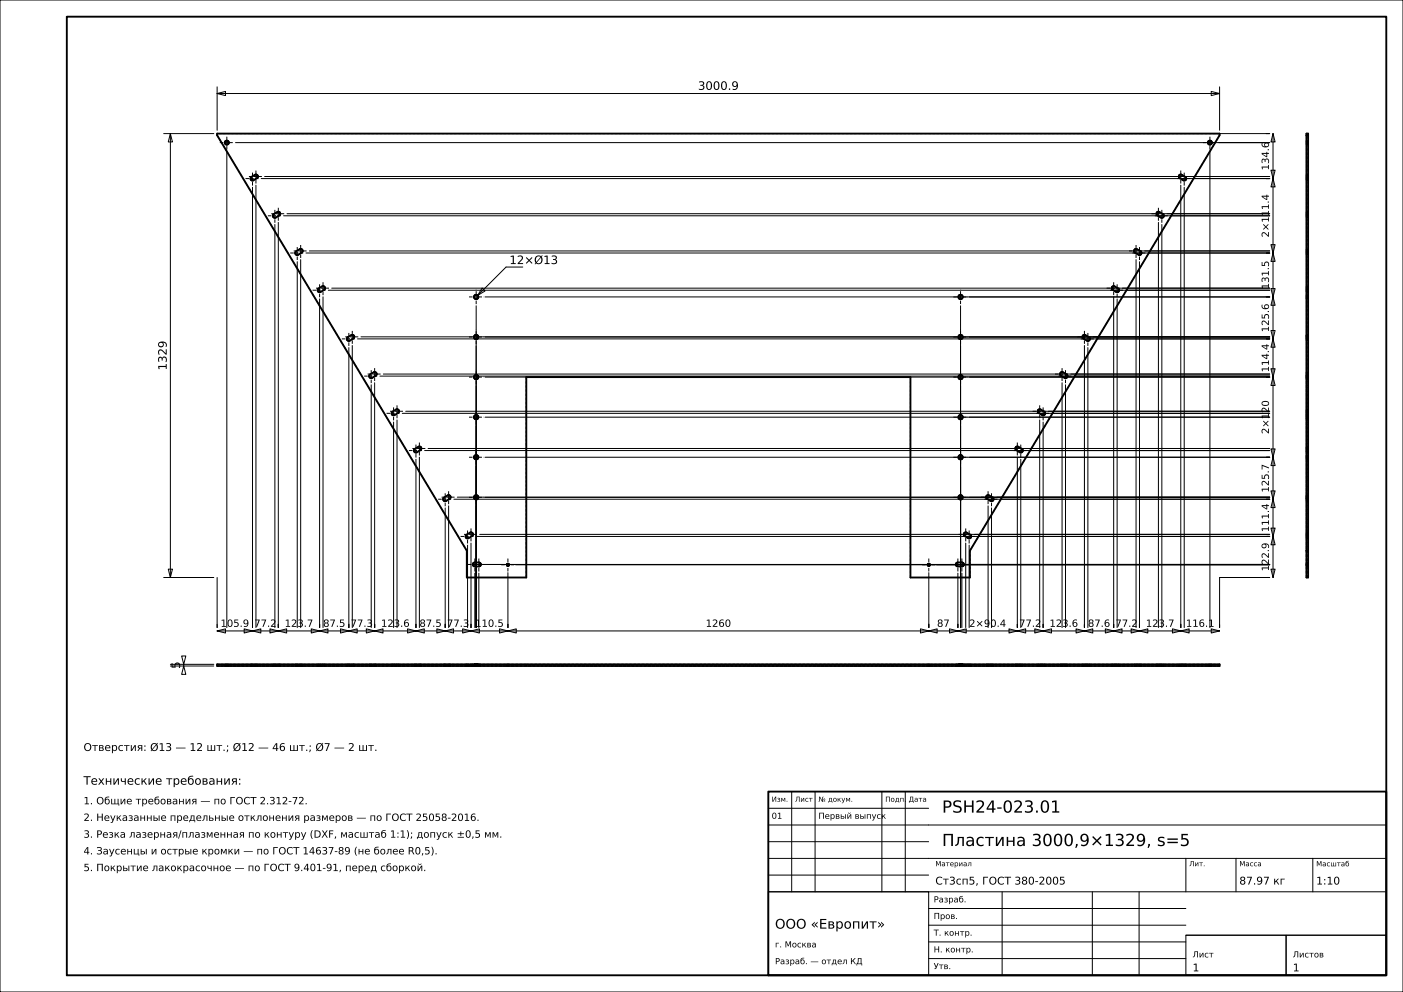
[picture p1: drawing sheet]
<svg xmlns="http://www.w3.org/2000/svg" width="420mm" height="297mm" viewBox="0 0 420 297" stroke-linecap="round" stroke-linejoin="round" font-family="sans-serif">
<defs><g id="words">
<g font-size="5">
<text x="282" y="243.3">PSH24-023.01</text>
<text x="282" y="253.3">Пластина 3000,9×1329, s=5</text>
</g>
<text font-size="4" x="232" y="278">ООО «Европит»</text>
<g font-size="3.5">
<text x="208.9" y="26.9">3000.9</text>
<text x="152.5" y="79.1">12×Ø13</text>
<text x="49.9" y="110.9" transform="rotate(-90 49.9 110.9)">1329</text>
<text x="53.9" y="200.3" transform="rotate(-90 53.9 200.3)">5</text>
<text x="25" y="234.9">Технические требования:</text>
</g>
<g font-size="3.2">
<text x="25" y="224.8">Отверстия: Ø13 — 12 шт.; Ø12 — 46 шт.; Ø7 — 2 шт.</text>
<text x="280" y="264.8">Ст3сп5, ГОСТ 380-2005</text>
<text x="371" y="264.8">87.97 кг</text>
<text x="394" y="264.8">1:10</text>
<text x="357" y="290.8">1</text>
<text x="387" y="290.8">1</text>
</g>
<g font-size="3">
<text x="379.9" y="51" transform="rotate(-90 379.9 51)">134.6</text>
<text x="379.9" y="71.1" transform="rotate(-90 379.9 71.1)">2×111.4</text>
<text x="379.9" y="86.6" transform="rotate(-90 379.9 86.6)">131.5</text>
<text x="379.9" y="99.5" transform="rotate(-90 379.9 99.5)">125.6</text>
<text x="379.9" y="111.5" transform="rotate(-90 379.9 111.5)">114.4</text>
<text x="379.9" y="130" transform="rotate(-90 379.9 130)">2×120</text>
<text x="379.9" y="147.5" transform="rotate(-90 379.9 147.5)">125.7</text>
<text x="379.9" y="159.3" transform="rotate(-90 379.9 159.3)">111.4</text>
<text x="379.9" y="171" transform="rotate(-90 379.9 171)">122.9</text>
<text x="66" y="187.7">105.9</text>
<text x="76.1" y="187.7">77.2</text>
<text x="85.2" y="187.7">123.7</text>
<text x="96.7" y="187.7">87.5</text>
<text x="105" y="187.7">77.3</text>
<text x="114.1" y="187.7">123.6</text>
<text x="125.6" y="187.7">87.5</text>
<text x="133.8" y="187.7">77.3</text>
<text x="142.2" y="187.7">110.5</text>
<text x="211.2" y="187.7">1260</text>
<text x="280.5" y="187.7">87</text>
<text x="290.1" y="187.7">2×90.4</text>
<text x="305.1" y="187.7">77.2</text>
<text x="314.2" y="187.7">123.6</text>
<text x="325.7" y="187.7">87.6</text>
<text x="333.9" y="187.7">77.2</text>
<text x="343" y="187.7">123.7</text>
<text x="355" y="187.7">116.1</text>
<text x="25" y="240.8">1. Общие требования — по ГОСТ 2.312-72.</text>
<text x="25" y="245.8">2. Неуказанные предельные отклонения размеров — по ГОСТ 25058-2016.</text>
<text x="25" y="250.8">3. Резка лазерная/плазменная по контуру (DXF, масштаб 1:1); допуск ±0,5 мм.</text>
<text x="25" y="255.8">4. Заусенцы и острые кромки — по ГОСТ 14637-89 (не более R0,5).</text>
<text x="25" y="260.8">5. Покрытие лакокрасочное — по ГОСТ 9.401-91, перед сборкой.</text>
</g>
<g font-size="2.5">
<text x="231" y="245.1">01</text>
<text x="245" y="245.1">Первый выпуск</text>
<text x="279.5" y="270.2">Разраб.</text>
<text x="279.5" y="275.1">Пров.</text>
<text x="279.5" y="280.1">Т. контр.</text>
<text x="232" y="283.6">г. Москва</text>
<text x="279.5" y="285.1">Н. контр.</text>
<text x="357" y="286.6">Лист</text>
<text x="387" y="286.6">Листов</text>
<text x="232" y="288.7">Разраб. — отдел КД</text>
<text x="279.5" y="290.1">Утв.</text>
</g>
<g font-size="2.1">
<text x="231" y="240">Изм.</text>
<text x="238" y="240">Лист</text>
<text x="245" y="240">№ докум.</text>
<text x="265" y="240">Подп.</text>
<text x="272" y="240">Дата</text>
<text x="280" y="259.3">Материал</text>
<text x="356" y="259.3">Лит.</text>
<text x="371" y="259.3">Масса</text>
<text x="394" y="259.4">Масштаб</text>
</g>
</g></defs>
<g fill="none" stroke="#000" stroke-width=".3">
<path d="M0 0h420v297h-420zM49 40h15M51 40l.6 2.5h-1.2zM51 40v132.9M65 28l2.5-.6v1.2zM65 26v13M65 28h300.1M362.6 27.4l2.5 .6-2.5 .6zM365.1 26v13M365.1 40h15M381.1 40l.6 2.5h-1.2zM381.1 40v132.9"/>
<path d="M67.9 45.3v142.6M70.5 42.7h309.6M75.6 56.1v131.8M76.6 55.4v132.5M78.2 53.5h301.9M79.2 52.8h300.9M353.5 55.4v132.5M354.5 56.1v131.8M362.2 45.3v142.6M380.5 51h1.2l-.6 2.5zM381.1 53.5l.6 2.5h-1.2zM82.3 67.2v120.7"/>
<path d="M83.3 66.6v121.3M84.9 64.6h295.2M85.9 64h294.2M89 78.3v109.6M90 77.7v110.2M91.6 75.7h288.5M92.6 75.1h287.5M156.5 80h-5l-8.5 8.4M340.1 77.7v110.2M341.1 78.3v109.6M346.8 66.6v121.3M347.8 67.2v120.7"/>
<path d="M380.5 73.3h1.2l-.6 2.5zM381.1 75.8l.6 2.5h-1.2zM95.7 89.5v98.4M96.7 88.9v99M98.3 86.9h281.8M99.3 86.3h280.8M142.5 91.6v96.3M144.3 86.2l.9 .9-2.2 1.3zM145.2 88.9h234.9M287.5 91.6v96.3M333.4 88.9v99M334.4 89.5v98.4"/>
<path d="M380.5 99h1.2l-.6 2.5zM380.5 86.4h1.2l-.6 2.5zM381.1 88.9l.6 2.5h-1.2zM104.4 104.1v83.8M105.5 103.4v84.5M107 101.5h273.1M108.1 100.8h272M111.1 115.2v72.7M112.2 114.6v73.3M113.7 112.6h266.4M114.8 112h265.3M145.2 112.9h234.9"/>
<path d="M317.9 114.6v73.3M319 115.2v72.7M324.6 103.4v84.5M325.7 104.1v83.8M380.5 110.4h1.2l-.6 2.5zM381.1 112.9l.6 2.5h-1.2zM381.1 101.5l.6 2.5h-1.2zM117.8 126.4v61.5M118.9 125.7v62.2M120.4 123.8h259.7M121.5 123.1h258.6M124.5 137.5v50.4"/>
<path d="M125.5 136.9v51M127.1 134.9h253M128.1 134.3h252M145.2 136.9h234.9M145.2 124.9h234.9M304.5 136.9v51M305.6 137.5v50.4M311.2 125.7v62.2M312.3 126.4v61.5M380.5 134.4h1.2l-.6 2.5zM381.1 136.9l.6 2.5h-1.2zM133.3 152.1v35.8"/>
<path d="M134.3 151.4v36.5M135.9 149.5h244.2M136.9 148.8h243.2M143.6 160h236.5M145.2 148.9h234.9M295.8 151.4v36.5M296.8 152.1v35.8M380.5 158.1h1.2l-.6 2.5zM380.5 147h1.2l-.6 2.5zM381.1 149.5l.6 2.5h-1.2zM49 172.9h15M50.4 170.4h1.2l-.6 2.5z"/>
<path d="M65 172.9v15M140 163.2v24.7M141 162.6v25.3M142.1 171.6v16.3M142.6 160.6h237.5M143.3 171.6v16.3M144.7 169h235.4M152 171.4v16.5M154.4 169.1h225.7M278 171.4v16.5M286.7 171.6v16.3M287.9 171.6v16.3"/>
<path d="M289.1 162.6v25.3M290.1 163.2v24.7M380.1 172.9h-15v15M380.5 170.4h1.2l-.6 2.5zM381.1 160.6l.6 2.5h-1.2zM51 199.4h13M51 198.9h13M54.4 196.4h1.2l-.6 2.5zM55 199.4l.6 2.5h-1.2zM55 198.9v.5M65 188.9l2.5-.6v1.2zM65 188.9h300.1"/>
<path d="M73.1 188.3l2.5 .6-2.5 .6zM75.6 188.9l2.5-.6v1.2zM80.8 188.3l2.5 .6-2.5 .6zM83.3 188.9l2.5-.6v1.2zM93.2 188.3l2.5 .6-2.5 .6zM95.7 188.9l2.5-.6v1.2zM101.9 188.3l2.5 .6-2.5 .6zM104.4 188.9l2.5-.6v1.2zM109.7 188.3l2.5 .6-2.5 .6zM112.2 188.9l2.5-.6v1.2zM122 188.3l2.5 .6-2.5 .6zM124.5 188.9l2.5-.6v1.2z"/>
<path d="M130.8 188.3l2.5 .6-2.5 .6zM133.3 188.9l2.5-.6v1.2zM138.5 188.3l2.5 .6-2.5 .6zM141 188.9l2.5-.6v1.2zM149.6 188.3l2.4 .6-2.4 .6zM152 188.9l2.5-.6v1.2zM275.5 188.3l2.5 .6-2.5 .6zM278 188.9l2.5-.6v1.2zM284.3 188.3l2.5 .6-2.5 .6zM286.8 188.9l2.5-.6v1.2zM286.8 186.9v1M302 188.3l2.5 .6-2.5 .6z"/>
<path d="M304.5 188.9l2.5-.6v1.2zM309.8 188.3l2.5 .6-2.5 .6zM312.3 188.9l2.5-.6v1.2zM322.1 188.3l2.5 .6-2.5 .6zM324.6 188.9l2.5-.6v1.2zM330.9 188.3l2.5 .6-2.5 .6zM333.4 188.9l2.5-.6v1.2zM338.6 188.3l2.5 .6-2.5 .6zM341.1 188.9l2.5-.6v1.2zM351 188.3l2.5 .6-2.5 .6zM353.5 188.9l2.5-.6v1.2zM362.6 188.3l2.5 .6-2.5 .6z"/>
<path d="M237 237v30M244 237v30M264 237v30M271 237v30M230 257h185M230 252h48M230 247h185M230 242h48M355 257v10M370 257v10M393 257v10M230 267h48v25h-48z"/>
<path d="M230 267h185M230 262h48M278 277h77M278 272h77M300 267v25M327 267v25M341 267v25M278 287h77M278 282h77M355 280h30v12h-30zM355 280h60M385 280h30v12h-30z"/>
</g>
<g fill="none" stroke="#000" stroke-width=".56">
<path d="M20 5h395v287h-395zM65 40h300.1v.5l-74.8 124.4v8h-17.8v-60h-115v60h-17.8v-8l-74.7-124.4zM391.1 40h.5v132.9h-.5zM75.1 53.1l1.2-.8a.6 .6 0 0 1 .8 .2 .6 .6 0 0 1-.2 .9l-1 .6a.6 .6 0 0 1-.8-.2 .6 .6 0 0 1 0-.7zM353.1 52.4l.5-.1 1.2 .6a.6 .6 0 0 1 .2 .9 .6 .6 0 0 1-.8 .2l-1.2-.8-.1-.5zM391.1 40.5h.5M81.8 64.2l1.2-.7a.6 .6 0 0 1 .8 .2 .6 .6 0 0 1-.2 .8l-1 .6a.6 .6 0 0 1-.8-.1 .6 .6 0 0 1 0-.8zM88.5 75.4l1.2-.8a.6 .6 0 0 1 .8 .2 .6 .6 0 0 1-.2 .8l-1 .7a.6 .6 0 0 1-.8-.2 .6 .6 0 0 1 0-.7zM339.7 74.7l.5-.2 1.2 .7a.6 .6 0 0 1 .2 .9 .6 .6 0 0 1-.8 .2l-1.2-.8-.1-.5zM346.4 63.5l.5-.1 1.2 .7a.6 .6 0 0 1 .2 .8 .6 .6 0 0 1-.8 .2l-1.2-.7-.1-.5zM95.2 86.5l1.2-.7a.6 .6 0 0 1 .8 .2 .6 .6 0 0 1-.2 .8l-1 .6a.6 .6 0 0 1-.8-.1 .6 .6 0 0 1 0-.8zM333 85.8l.5-.1 1.2 .7a.6 .6 0 0 1 .2 .8 .6 .6 0 0 1-.8 .2l-1.2-.7-.1-.6z"/>
<path d="M104 101.1l1.2-.8a.6 .6 0 0 1 .8 .2 .6 .6 0 0 1-.2 .9l-1.1 .6a.6 .6 0 0 1-.7-.1 .6 .6 0 0 1 0-.8zM110.7 112.2l1.1-.7a.6 .6 0 0 1 .9 .2 .6 .6 0 0 1-.2 .8l-1.1 .6a.6 .6 0 0 1-.7-.1 .6 .6 0 0 1 0-.8zM317.5 111.5l.6-.1 1.2 .7a.6 .6 0 0 1 .2 .8 .6 .6 0 0 1-.8 .2l-1.2-.7-.2-.4zM324.2 100.4l.6-.1 1.2 .7a.6 .6 0 0 1 .2 .8 .6 .6 0 0 1-.8 .2l-1.2-.8-.2-.5zM117.4 123.4l1.1-.8a.6 .6 0 0 1 .9 .2 .6 .6 0 0 1-.2 .8l-1.1 .7a.6 .6 0 0 1-.7-.2 .6 .6 0 0 1 0-.7zM124.1 134.5l1.1-.7a.6 .6 0 0 1 .9 .2 .6 .6 0 0 1-.2 .8l-1.1 .6a.6 .6 0 0 1-.7-.1 .6 .6 0 0 1 0-.8zM304.2 133.8l.5-.1 1.2 .7a.6 .6 0 0 1 .2 .8 .6 .6 0 0 1-.8 .2l-1.2-.7-.1-.6zM310.8 122.7l.6-.2 1.2 .7a.6 .6 0 0 1 .2 .9 .6 .6 0 0 1-.8 .2l-1.2-.8-.1-.5zM132.8 149.1l1.2-.8a.6 .6 0 0 1 .8 .2 .6 .6 0 0 1-.2 .9l-1 .6a.6 .6 0 0 1-.8-.1 .6 .6 0 0 1 0-.8zM288.7 159.5l.5-.1 1.2 .7a.6 .6 0 0 1 .2 .8 .6 .6 0 0 1-.8 .2l-1.2-.7-.1-.5zM295.4 148.4l.5-.1 1.2 .7a.6 .6 0 0 1 .2 .8 .6 .6 0 0 1-.8 .2l-1.2-.8-.1-.5zM139.5 160.2l1.2-.7a.6 .6 0 0 1 .8 .2 .6 .6 0 0 1-.2 .8l-1 .6a.6 .6 0 0 1-.8-.1 .6 .6 0 0 1 0-.8z"/>
<path d="M141.7 168.6l.4-.2h1.2a.6 .6 0 0 1 .6 .6 .6 .6 0 0 1-.6 .6l-1.5-.1-.3-.5zM286.4 168.5l1.5-.1a.6 .6 0 0 1 .6 .6 .6 .6 0 0 1-.6 .6h-1.2a.6 .6 0 0 1-.5-.4 .6 .6 0 0 1 .2-.7zM391.1 164.9h.5M65 198.9h300.1v.5h-300.1zM230 237h185v55h-185z"/>
<circle cx="67.9" cy="42.7" r=".6"/>
<circle cx="362.2" cy="42.7" r=".6"/>
<circle cx="142.5" cy="88.9" r=".65"/>
<circle cx="287.5" cy="88.9" r=".65"/>
<circle cx="142.5" cy="112.9" r=".65"/>
<circle cx="142.5" cy="100.9" r=".65"/>
<circle cx="287.5" cy="112.9" r=".65"/>
<circle cx="287.5" cy="100.9" r=".65"/>
<circle cx="142.5" cy="136.9" r=".65"/>
<circle cx="142.5" cy="124.9" r=".65"/>
<circle cx="287.5" cy="124.9" r=".65"/>
<circle cx="287.5" cy="136.9" r=".65"/>
<circle cx="142.5" cy="148.9" r=".65"/>
<circle cx="287.5" cy="148.9" r=".65"/>
<circle cx="152" cy="169.1" r=".35"/>
<circle cx="278" cy="169.1" r=".35"/>
</g>
<g fill="none" stroke="#000" stroke-width=".3" stroke-dasharray=".7 .5" stroke-linecap="butt">
<path d="M365.1 40h-300.1M391.1 40h.5M65 40.5v-.5M67.3 42.7v-.2M67.3 42.5l.1-.2M67.3 42.9v-.2M67.4 42.3l.1-.1M67.4 43.1l-.1-.2M67.5 42.2l.2-.1M67.5 43.2l-.1-.1M67.7 42.1h.2M67.7 43.3l-.2-.1"/>
<path d="M67.9 42.1h.2M67.9 43.3h-.2M68.1 42.1l.2 .1M68.1 43.3h-.2M68.3 42.2l.1 .1M68.3 43.2l-.2 .1M68.4 42.3l.1 .2M68.4 43.1l-.1 .1M68.5 42.5v.2M68.5 42.9l-.1 .2M68.5 42.7v.2M75 53.4v-.2"/>
<path d="M75 53.6v-.2M75 53.2l.1-.1M75.1 53.8l-.1-.2M75.1 53.1l.2-.2M75.2 53.9l-.1-.1M75.3 52.9l1-.6M75.4 54l-.2-.1M75.5 54.1l-.1-.1M75.7 54l-.2 .1M75.9 54h-.2M76.3 52.3h.2M76.5 52.3l.2-.1"/>
<path d="M76.7 52.2l.2 .1M76.9 52.3l.1 .1M76.9 53.4l-1 .6M77 52.4l.1 .1M77.1 53.2l-.2 .2M77.1 52.5l.1 .2M77.2 53.1l-.1 .1M77.2 52.7v.2M77.2 52.9v.2M352.9 52.9v-.2M352.9 52.7l.1-.2M352.9 53.1v-.2"/>
<path d="M353 52.5l.1-.1M353 53.2l-.1-.1M353.1 52.4l.1-.1M353.2 53.4l-.2-.2M353.2 52.3l.2-.1M353.4 52.2l.2 .1M353.6 52.3h.2M353.8 52.3l1 .6M354.2 54l-1-.6M354.4 54h-.2M354.6 54.1l-.2-.1M354.7 54l-.1 .1"/>
<path d="M354.8 52.9l.2 .2M354.9 53.9l-.2 .1M355 53.1l.1 .1M355 53.8l-.1 .1M355.1 53.2v.2M355.1 53.6l-.1 .2M355.1 53.4v.2M361.6 42.7v-.2M361.6 42.9v-.2M361.6 42.5l.1-.2M361.7 43.1l-.1-.2M361.7 42.3l.1-.1"/>
<path d="M361.8 43.2l-.1-.1M361.8 42.2l.2-.1M362 43.3l-.2-.1M362 42.1h.2M362.2 43.3h-.2M362.2 42.1h.2M362.4 43.3h-.2M362.4 42.1l.1 .1M362.5 43.2l-.1 .1M362.5 42.2l.2 .1M362.7 43.1l-.2 .1M362.7 42.3l.1 .2"/>
<path d="M362.8 42.9l-.1 .2M362.8 42.5v.2M362.8 42.7v.2M365.1 40.5v-.5M391.1 40.5v-.5M391.1 42.7v.1M391.1 42.8v.1M391.1 42.9v.1M391.1 43v.1M391.1 43.1v.1M391.1 43.2v.1M391.1 43.3v-.1"/>
<path d="M391.1 43.2v-.1M391.1 43.1v-.1M391.1 43v-.2M391.1 42.8v-.1M391.1 42.7v-.1M391.1 42.6v-.2M391.1 42.4v-.1M391.1 42.3v-.1M391.1 42.2v-.1M391.1 42.1v.1M391.1 42.2v.1M391.1 42.3v.1"/>
<path d="M391.1 42.4v.1M391.1 42.5v.1M391.1 42.6v.1M391.1 53.4v-.1M391.1 53.3v-.1M391.1 53.2v-.1M391.1 53.1v-.1M391.1 53v-.1M391.1 52.9v-.1M391.1 52.8v-.1M391.1 52.7v-.1M391.1 52.6v-.1"/>
<path d="M391.1 52.5v-.1M391.1 52.4v-.1M391.1 52.3v-.1M391.1 52.2v.1M391.1 52.3v.6M391.1 52.9v.1M391.1 53v.1M391.1 53.1v.1M391.1 53.2v.1M391.1 53.3v.1M391.1 53.4v.1M391.1 53.5v.1"/>
<path d="M391.1 53.6v.1M391.1 53.7v.1M391.1 53.8v.1M391.1 53.9v.1M391.1 54v.1M391.1 54.1v-.1M391.1 54v-.6M391.1 42.6v-.1M391.1 42.5v-.1M391.1 42.4v.2M391.1 42.8v.2M391.1 43v-.1"/>
<path d="M391.1 42.9v-.1M391.1 52.3v.1M391.1 52.4v.1M391.1 52.5v.1M391.1 52.6v.1M391.1 52.7v.1M391.1 52.8v.1M391.1 53.4v.6M391.1 54v-.1M391.1 53.9v-.1M391.1 53.8v-.1M391.1 53.7v-.1"/>
<path d="M391.1 53.6v-.1M391.1 53.5v-.1M391.1 52.9v-.6M391.1 40.5h.5M391.6 53.4v-.1M391.6 53.3v-.1M391.6 53.2v-.1M391.6 53.1v-.1M391.6 53v-.1M391.6 52.9v-.1M391.6 52.8v-.1M391.6 52.7v-.1"/>
<path d="M391.6 52.6v-.1M391.6 52.5v-.1M391.6 52.4v-.1M391.6 52.3v-.1M391.6 52.2v.1M391.6 52.3v.6M391.6 52.9v.1M391.6 53v.1M391.6 53.1v.1M391.6 53.2v.1M391.6 53.3v.1M391.6 53.4v.1"/>
<path d="M391.6 53.5v.1M391.6 53.6v.1M391.6 53.7v.1M391.6 53.8v.1M391.6 53.9v.1M391.6 54v.1M391.6 54.1v-.1M391.6 54v-.6M391.6 42.7v.1M391.6 42.8v.1M391.6 42.9v.1M391.6 43v.1"/>
<path d="M391.6 43.1v.1M391.6 43.2v.1M391.6 43.3v-.1M391.6 43.2v-.1M391.6 43.1v-.1M391.6 43v-.2M391.6 42.8v-.1M391.6 42.7v-.1M391.6 42.6v-.2M391.6 42.4v-.1M391.6 42.3v-.1M391.6 42.2v-.1"/>
<path d="M391.6 42.1v.1M391.6 42.2v.1M391.6 42.3v.1M391.6 42.4v.1M391.6 42.5v.1M391.6 42.6v.1M391.6 52.3v.1M391.6 52.4v.1M391.6 52.5v.1M391.6 52.6v.1M391.6 52.7v.1M391.6 52.8v.1"/>
<path d="M391.6 52.9v-.6M391.6 54v-.1M391.6 53.9v-.1M391.6 53.8v-.1M391.6 53.7v-.1M391.6 53.6v-.1M391.6 53.5v-.1M391.6 53.4v.6M391.6 42.6v-.1M391.6 42.5v-.1M391.6 42.4v.2M391.6 42.8v.2"/>
<path d="M391.6 43v-.1M391.6 42.9v-.1M391.6 40.5v-.5M81.7 64.6v-.2M81.7 64.7v-.1M81.7 64.4l.1-.2M81.8 64.9l-.1-.2M81.8 64.2l.2-.1M81.9 65.1l-.1-.2M82 64.1l1-.6M82 65.2l-.1-.1M82.2 65.2h-.2"/>
<path d="M82.4 65.2h-.2M82.6 65.1l-.2 .1M83 63.5l.2-.1M83.2 63.4h.2M83.4 63.4h.1M83.5 63.4l.2 .1M83.6 64.5l-1 .6M83.7 63.5l.1 .2M83.8 64.4l-.2 .1M83.8 63.7l.1 .2M83.9 64.2l-.1 .2M83.9 63.9v.1"/>
<path d="M83.9 64v.2M88.4 75.7v-.2M88.4 75.9v-.2M88.4 75.5l.1-.1M88.5 76.1l-.1-.2M88.5 75.4l.2-.2M88.6 76.2l-.1-.1M88.7 75.2l1-.6M88.7 76.3l-.1-.1M88.9 76.3h-.2M89.1 76.3h-.2M89.3 76.3h-.2"/>
<path d="M89.7 74.6l.2-.1M89.9 74.5h.2M90.1 74.5l.1 .1M90.2 74.6l.2 .1M90.3 75.6l-1 .7M90.4 74.7l.1 .1M90.5 75.5l-.2 .1M90.5 74.8l.1 .2M90.6 75.4l-.1 .1M90.6 75v.2M90.6 75.2v.2M339.5 75.2v-.2"/>
<path d="M339.5 75l.1-.2M339.5 75.4v-.2M339.6 74.8l.1-.1M339.6 75.5l-.1-.1M339.7 74.7l.2-.1M339.8 75.6l-.2-.1M339.9 74.6l.1-.1M340 74.5h.2M340.2 74.5l.2 .1M340.4 74.6l1 .6M340.8 76.3l-1-.7M341 76.3h-.2"/>
<path d="M341.2 76.3h-.2M341.3 76.3h-.1M341.4 75.2l.2 .2M341.5 76.2l-.2 .1M341.6 75.4l.1 .1M341.6 76.1l-.1 .1M341.7 75.5v.2M341.7 75.9l-.1 .2M341.7 75.7v.2M346.2 64v-.1M346.2 63.9l.1-.2M346.2 64.2v-.2"/>
<path d="M346.3 63.7l.1-.2M346.3 64.4l-.1-.2M346.4 63.5l.1-.1M346.5 64.5l-.2-.1M346.5 63.4h.2M346.7 63.4h.2M346.9 63.4l.2 .1M347.1 63.5l1 .6M347.5 65.1l-1-.6M347.7 65.2l-.2-.1M347.9 65.2h-.2M348 65.2h-.1"/>
<path d="M348.1 64.1l.2 .1M348.2 65.1l-.2 .1M348.3 64.2l.1 .2M348.3 64.9l-.1 .2M348.4 64.4v.2M348.4 64.7l-.1 .2M348.4 64.6v.1M391.1 75.6v-.1M391.1 75.5v-.1M391.1 75.4v-.1M391.1 75.3v-.1M391.1 75.2v-.1"/>
<path d="M391.1 75.1v-.1M391.1 75v-.1M391.1 74.9v-.1M391.1 74.8v-.1M391.1 74.7v-.1M391.1 74.6v-.1M391.1 74.5v.1M391.1 74.6v.6M391.1 75.2v.1M391.1 75.3v.1M391.1 75.4v.1M391.1 75.5v.1"/>
<path d="M391.1 75.6v.1M391.1 75.7v.1M391.1 75.8v.1M391.1 75.9v.1M391.1 76v.1M391.1 76.1v.1M391.1 76.2v.1M391.1 76.3v-.7M391.1 64.5v-.1M391.1 64.4v-.1M391.1 64.3v-.1M391.1 64.2v-.2"/>
<path d="M391.1 64v-.1M391.1 63.9v-.1M391.1 63.8v-.1M391.1 63.7v-.1M391.1 63.6v-.1M391.1 63.5v-.1M391.1 63.4v.1M391.1 63.5v.6M391.1 64.1v.1M391.1 64.2v.1M391.1 64.3v.1M391.1 64.4v.1"/>
<path d="M391.1 64.5v.2M391.1 64.7v.1M391.1 64.8v.1M391.1 64.9v.1M391.1 65v.1M391.1 65.1v.1M391.1 65.2v-.1M391.1 65.1v-.6M391.1 74.6v.1M391.1 74.7v.1M391.1 74.8v.1M391.1 74.9v.1"/>
<path d="M391.1 75v.1M391.1 75.1v.1M391.1 75.6v.7M391.1 76.3v-.1M391.1 76.2v-.1M391.1 76.1v-.1M391.1 76v-.1M391.1 75.9v-.1M391.1 75.8v-.1M391.1 75.7v-.1M391.1 75.2v-.6M391.1 63.5v.1"/>
<path d="M391.1 63.6v.1M391.1 63.7v.1M391.1 63.8v.1M391.1 63.9v.1M391.1 64v.2M391.1 64.5v.6M391.1 65.1v-.1M391.1 65v-.1M391.1 64.9v-.1M391.1 64.8v-.1M391.1 64.7v-.2M391.1 64.2v-.1"/>
<path d="M391.1 64.1v-.6M391.6 64.5v-.1M391.6 64.4v-.1M391.6 64.3v-.1M391.6 64.2v-.2M391.6 64v-.1M391.6 63.9v-.1M391.6 63.8v-.1M391.6 63.7v-.1M391.6 63.6v-.1M391.6 63.5v-.1M391.6 63.4v.1"/>
<path d="M391.6 63.5v.6M391.6 64.1v.1M391.6 64.2v.1M391.6 64.3v.1M391.6 64.4v.1M391.6 64.5v.2M391.6 64.7v.1M391.6 64.8v.1M391.6 64.9v.1M391.6 65v.1M391.6 65.1v.1M391.6 65.2v-.1"/>
<path d="M391.6 65.1v-.6M391.6 75.6v-.1M391.6 75.5v-.1M391.6 75.4v-.1M391.6 75.3v-.1M391.6 75.2v-.1M391.6 75.1v-.1M391.6 75v-.1M391.6 74.9v-.1M391.6 74.8v-.1M391.6 74.7v-.1M391.6 74.6v-.1"/>
<path d="M391.6 74.5v.1M391.6 74.6v.6M391.6 75.2v.1M391.6 75.3v.1M391.6 75.4v.1M391.6 75.5v.1M391.6 75.6v.1M391.6 75.7v.1M391.6 75.8v.1M391.6 75.9v.1M391.6 76v.1M391.6 76.1v.1"/>
<path d="M391.6 76.2v.1M391.6 76.3v-.7M391.6 63.5v.1M391.6 63.6v.1M391.6 63.7v.1M391.6 63.8v.1M391.6 63.9v.1M391.6 64v.2M391.6 64.1v-.6M391.6 65.1v-.1M391.6 65v-.1M391.6 64.9v-.1"/>
<path d="M391.6 64.8v-.1M391.6 64.7v-.2M391.6 64.2v-.1M391.6 64.5v.6M391.6 74.6v.1M391.6 74.7v.1M391.6 74.8v.1M391.6 74.9v.1M391.6 75v.1M391.6 75.1v.1M391.6 75.2v-.6M391.6 76.3v-.1"/>
<path d="M391.6 76.2v-.1M391.6 76.1v-.1M391.6 76v-.1M391.6 75.9v-.1M391.6 75.8v-.1M391.6 75.7v-.1M391.6 75.6v.7M95.1 86.8v-.1M95.1 87v-.2M95.1 86.7l.1-.2M95.2 87.2l-.1-.2M95.2 86.5l.2-.1"/>
<path d="M95.3 87.3l-.1-.1M95.4 86.4l1-.6M95.4 87.4l-.1-.1M95.6 87.5l-.2-.1M95.8 87.5h-.2M96 87.4l-.2 .1M96.4 85.8l.2-.1M96.6 85.7h.2M96.8 85.7h.1M96.9 85.7l.2 .1M97 86.8l-1 .6M97.1 85.8l.1 .2"/>
<path d="M97.2 86.7l-.2 .1M97.2 86l.1 .1M97.3 86.5l-.1 .2M97.3 86.1v.2M97.3 86.3v.2M141.9 88.9v-.2M141.9 88.7l.1-.2M141.9 89.1v-.2M142 88.5l.1-.1M142 89.3l-.1-.2M142.1 88.4l.2-.1M142.1 89.4l-.1-.1"/>
<path d="M142.3 88.3h.2M142.3 89.5l-.2-.1M142.5 88.3h.2M142.5 89.5h-.2M142.7 88.3h.2M142.7 89.5h-.2M142.9 88.3l.1 .2M142.9 89.5h-.2M143 88.5l.1 .1M143 89.3l-.1 .2M143.1 88.6l.1 .2M143.1 89.2l-.1 .1"/>
<path d="M143.2 88.8v.2M143.2 89l-.1 .2M286.9 89v-.2M286.9 88.8l.1-.2M287 89.2l-.1-.2M287 88.6l.1-.1M287.1 89.3l-.1-.1M287.1 88.5l.1-.2M287.2 89.5l-.1-.2M287.2 88.3h.2M287.4 89.5h-.2M287.4 88.3h.2"/>
<path d="M287.6 89.5h-.2M287.6 88.3h.2M287.8 89.5h-.2M287.8 88.3l.2 .1M288 89.4l-.2 .1M288 88.4l.1 .1M288.1 89.3l-.1 .1M288.1 88.5l.1 .2M288.2 89.1l-.1 .2M288.2 88.7v.2M288.2 88.9v.2M332.8 86.3v-.2"/>
<path d="M332.8 86.1l.1-.1M332.8 86.5v-.2M332.9 86l.1-.2M332.9 86.7l-.1-.2M333 85.8l.2-.1M333.1 86.8l-.2-.1M333.2 85.7h.1M333.3 85.7h.2M333.5 85.7l.2 .1M333.7 85.8l1 .6M334.1 87.4l-1-.6M334.3 87.5l-.2-.1"/>
<path d="M334.5 87.5h-.2M334.7 87.4l-.2 .1M334.7 86.4l.2 .1M334.8 87.3l-.1 .1M334.9 86.5l.1 .2M334.9 87.2l-.1 .1M335 86.7v.1M335 87l-.1 .2M335 86.8v.2M391.1 88.9v-.1M391.1 88.8v-.1M391.1 88.7v-.1"/>
<path d="M391.1 88.6v-.1M391.1 88.5v-.1M391.1 88.4v-.1M391.1 88.3v-.1M391.1 88.2v.1M391.1 88.3v.1M391.1 88.4v.1M391.1 88.5v.1M391.1 88.6v.2M391.1 88.8v.1M391.1 88.9v.1M391.1 89v.2"/>
<path d="M391.1 89.2v.1M391.1 89.3v.1M391.1 89.4v.1M391.1 89.5v.1M391.1 89.6v-.1M391.1 89.5v-.1M391.1 89.4v-.1M391.1 89.3v-.1M391.1 89.2v-.1M391.1 89.1v-.1M391.1 89v-.1M391.1 89v.1"/>
<path d="M391.1 89.1v.1M391.1 89.2v-.2M391.1 88.8v-.2M391.1 88.6v.1M391.1 88.7v.1M391.1 86.8v-.1M391.1 86.7v-.1M391.1 86.6v-.1M391.1 86.5v-.1M391.1 86.4v-.1M391.1 86.3v-.1M391.1 86.2v-.1"/>
<path d="M391.1 86.1v-.1M391.1 86v-.1M391.1 85.9v-.1M391.1 85.8v-.1M391.1 85.7v.1M391.1 85.8v.6M391.1 86.4v.1M391.1 86.5v.1M391.1 86.6v.1M391.1 86.7v.1M391.1 86.8v.1M391.1 86.9v.2"/>
<path d="M391.1 87.1v.1M391.1 87.2v.1M391.1 87.3v.1M391.1 87.4v.1M391.1 87.5v-.1M391.1 87.4v-.6M391.1 85.8v.1M391.1 85.9v.1M391.1 86v.1M391.1 86.1v.1M391.1 86.2v.1M391.1 86.3v.1"/>
<path d="M391.1 86.8v.6M391.1 87.4v-.1M391.1 87.3v-.1M391.1 87.2v-.1M391.1 87.1v-.2M391.1 86.9v-.1M391.1 86.4v-.6M391.6 88.9v.1M391.6 89v.1M391.6 89.1v.1M391.6 89.2v.1M391.6 89.3v.1"/>
<path d="M391.6 89.4v.1M391.6 89.5v.1M391.6 89.6v-.1M391.6 89.5v-.1M391.6 89.4v-.1M391.6 89.3v-.1M391.6 89.2v-.2M391.6 89v-.1M391.6 88.9v-.1M391.6 88.8v-.2M391.6 88.6v-.1M391.6 88.5v-.1"/>
<path d="M391.6 88.4v-.1M391.6 88.3v-.1M391.6 88.2v.1M391.6 88.3v.1M391.6 88.4v.1M391.6 88.5v.1M391.6 88.6v.1M391.6 88.7v.1M391.6 88.8v.1M391.6 88.8v-.1M391.6 88.7v-.1M391.6 88.6v.2"/>
<path d="M391.6 89v.2M391.6 89.2v-.1M391.6 89.1v-.1M391.6 86.8v-.1M391.6 86.7v-.1M391.6 86.6v-.1M391.6 86.5v-.1M391.6 86.4v-.1M391.6 86.3v-.1M391.6 86.2v-.1M391.6 86.1v-.1M391.6 86v-.1"/>
<path d="M391.6 85.9v-.1M391.6 85.8v-.1M391.6 85.7v.1M391.6 85.8v.6M391.6 86.4v.1M391.6 86.5v.1M391.6 86.6v.1M391.6 86.7v.1M391.6 86.8v.1M391.6 86.9v.2M391.6 87.1v.1M391.6 87.2v.1"/>
<path d="M391.6 87.3v.1M391.6 87.4v.1M391.6 87.5v-.1M391.6 87.4v-.6M391.6 85.8v.1M391.6 85.9v.1M391.6 86v.1M391.6 86.1v.1M391.6 86.2v.1M391.6 86.3v.1M391.6 86.4v-.6M391.6 87.4v-.1"/>
<path d="M391.6 87.3v-.1M391.6 87.2v-.1M391.6 87.1v-.2M391.6 86.9v-.1M391.6 86.8v.6M103.8 101.4l.1-.2M103.8 101.6v-.2M103.9 101.2l.1-.1M103.9 101.8l-.1-.2M104 101.1l.1-.1M104 101.9l-.1-.1M104.1 101l1.1-.7"/>
<path d="M104.2 102l-.2-.1M104.4 102.1l-.2-.1M104.6 102l-.2 .1M104.7 102h-.1M105.2 100.3h.1M105.3 100.3l.2-.1M105.5 100.2l.2 .1M105.7 100.3l.2 .1M105.8 101.4l-1.1 .6M105.9 100.4l.1 .1M105.9 101.2l-.1 .2M106 100.5v.2"/>
<path d="M106 101.1l-.1 .1M106 100.7l.1 .2M106.1 100.9l-.1 .2M110.5 112.6l.1-.2M110.5 112.7v-.1M110.6 112.4l.1-.2M110.6 112.9l-.1-.2M110.7 112.2l.1-.1M110.7 113.1l-.1-.2M110.8 112.1l1-.6M110.9 113.2l-.2-.1M111.1 113.2h-.2"/>
<path d="M111.3 113.2h-.2M111.4 113.1l-.1 .1M111.8 111.5l.2-.1M112 111.4h.2M112.2 111.4h.2M112.4 111.4l.1 .1M112.5 112.5l-1.1 .6M112.5 111.5l.2 .2M112.6 112.4l-.1 .1M112.7 111.7v.2M112.7 112.2l-.1 .2M112.7 111.9l.1 .1"/>
<path d="M112.8 112l-.1 .2M141.9 100.9v-.2M141.9 112.9v-.2M141.9 100.7l.1-.2M141.9 101.1v-.2M141.9 112.7l.1-.2M141.9 113.1v-.2M142 100.5l.1-.1M142 101.3l-.1-.2M142 112.5l.1-.1M142 113.3l-.1-.2M142.1 100.4l.2-.1"/>
<path d="M142.1 101.4l-.1-.1M142.1 112.4l.2-.1M142.1 113.4l-.1-.1M142.3 100.3h.2M142.3 101.5l-.2-.1M142.3 112.3h.2M142.3 113.5l-.2-.1M142.5 100.3h.2M142.5 101.5h-.2M142.5 112.3h.2M142.5 113.5h-.2M142.7 100.3h.2"/>
<path d="M142.7 101.5h-.2M142.7 112.3h.2M142.7 113.5h-.2M142.9 100.3l.1 .2M142.9 101.5h-.2M142.9 112.3l.1 .2M142.9 113.5h-.2M143 100.5l.1 .1M143 101.3l-.1 .2M143 112.5l.1 .1M143 113.3l-.1 .2M143.1 100.6l.1 .2"/>
<path d="M143.1 101.2l-.1 .1M143.1 112.6l.1 .2M143.1 113.2l-.1 .1M143.2 100.8v.2M143.2 101l-.1 .2M143.2 112.8v.2M143.2 113l-.1 .2M157.5 112.9h115M272.5 112.9v60M286.9 101v-.2M286.9 100.8l.1-.2M286.9 113v-.2"/>
<path d="M286.9 112.8l.1-.2M287 101.2l-.1-.2M287 100.6l.1-.1M287 113.2l-.1-.2M287 112.6l.1-.1M287.1 101.3l-.1-.1M287.1 100.5l.1-.2M287.1 113.3l-.1-.1M287.1 112.5l.1-.2M287.2 101.5l-.1-.2M287.2 100.3h.2M287.2 113.5l-.1-.2"/>
<path d="M287.2 112.3h.2M287.4 101.5h-.2M287.4 100.3h.2M287.4 113.5h-.2M287.4 112.3h.2M287.6 101.5h-.2M287.6 100.3h.2M287.6 113.5h-.2M287.6 112.3h.2M287.8 101.5h-.2M287.8 100.3l.2 .1M287.8 113.5h-.2"/>
<path d="M287.8 112.3l.2 .1M288 101.4l-.2 .1M288 100.4l.1 .1M288 113.4l-.2 .1M288 112.4l.1 .1M288.1 101.3l-.1 .1M288.1 100.5l.1 .2M288.1 113.3l-.1 .1M288.1 112.5l.1 .2M288.2 101.1l-.1 .2M288.2 100.7v.2M288.2 113.1l-.1 .2"/>
<path d="M288.2 112.7v.2M288.2 100.9v.2M288.2 112.9v.2M317.3 112l.1-.1M317.4 111.9v-.2M317.4 112.2l-.1-.2M317.4 111.7l.1-.2M317.5 112.4l-.1-.2M317.5 111.5l.2-.1M317.6 112.5l-.1-.1M317.7 111.4h.2M317.9 111.4h.2"/>
<path d="M318.1 111.4l.1 .1M318.2 111.5l1.1 .6M318.7 113.1l-1.1-.6M318.8 113.2l-.1-.1M319 113.2h-.2M319.2 113.2h-.2M319.3 112.1l.1 .1M319.4 113.1l-.2 .1M319.4 112.2l.1 .2M319.5 112.9l-.1 .2M319.5 112.4l.1 .2M319.6 112.7l-.1 .2"/>
<path d="M319.6 112.6v.1M324 100.9v-.2M324 100.7l.1-.2M324.1 101.1l-.1-.2M324.1 100.5l.1-.1M324.2 101.2l-.1-.1M324.2 100.4l.2-.1M324.3 101.4l-.1-.2M324.4 100.3l.2-.1M324.6 100.2l.2 .1M324.8 100.3h.1M324.9 100.3l1.1 .7"/>
<path d="M325.4 102l-1.1-.6M325.5 102h-.1M325.7 102.1l-.2-.1M325.9 102l-.2 .1M326 101l.1 .1M326.1 101.9l-.2 .1M326.1 101.1l.1 .1M326.2 101.8l-.1 .1M326.2 101.2l.1 .2M326.2 101.6v.2M326.3 101.4l-.1 .2M391.1 100.9v-.1"/>
<path d="M391.1 100.8v-.1M391.1 100.7v-.1M391.1 100.6v-.1M391.1 100.5v-.1M391.1 100.4v-.1M391.1 100.3v-.1M391.1 100.2v.1M391.1 100.3v.1M391.1 100.4v.1M391.1 100.5v.1M391.1 100.6v.2M391.1 100.8v.1"/>
<path d="M391.1 100.9v.1M391.1 101v.2M391.1 101.2v.1M391.1 101.3v.1M391.1 101.4v.1M391.1 101.5v.1M391.1 101.6v-.1M391.1 101.5v-.1M391.1 101.4v-.1M391.1 101.3v-.1M391.1 101.2v-.1M391.1 101.1v-.1"/>
<path d="M391.1 101v-.1M391.1 112.9v-.1M391.1 112.8v-.1M391.1 112.7v-.1M391.1 112.6v-.1M391.1 112.5v-.1M391.1 112.4v-.1M391.1 112.3v-.1M391.1 112.2v.1M391.1 112.3v.1M391.1 112.4v.1M391.1 112.5v.1"/>
<path d="M391.1 112.6v.2M391.1 112.8v.1M391.1 112.9v.1M391.1 113v.2M391.1 113.2v.1M391.1 113.3v.1M391.1 113.4v.1M391.1 113.5v.1M391.1 113.6v-.1M391.1 113.5v-.1M391.1 113.4v-.1M391.1 113.3v-.1"/>
<path d="M391.1 113.2v-.1M391.1 113.1v-.1M391.1 113v-.1M391.1 101v.1M391.1 101.1v.1M391.1 101.2v-.2M391.1 100.8v-.2M391.1 100.6v.1M391.1 100.7v.1M391.1 113v.1M391.1 113.1v.1M391.1 113.2v-.2"/>
<path d="M391.1 112.8v-.2M391.1 112.6v.1M391.1 112.7v.1M391.1 112.9v60M391.1 112.1v.1M391.1 112.5v.2M391.1 113.1v-.6M391.1 112.2v-.1M391.1 112.1v-.2M391.1 111.9v-.1M391.1 111.8v-.1M391.1 111.7v-.1"/>
<path d="M391.1 111.6v-.1M391.1 111.5v-.1M391.1 111.4v.1M391.1 111.5v.6M391.1 101.6v.1M391.1 101.7v.1M391.1 101.8v.1M391.1 101.9v.1M391.1 102v.1M391.1 102.1v-.1M391.1 102v-.6M391.1 100.3v.7"/>
<path d="M391.1 112.7v-.2M391.1 112.1v-.6M391.1 111.5v.1M391.1 111.6v.1M391.1 111.7v.1M391.1 111.8v.1M391.1 111.9v.2M391.1 112.5v.6M391.1 102v-.1M391.1 101.9v-.1M391.1 101.8v-.1M391.1 101.7v-.1"/>
<path d="M391.1 101v-.7M391.1 101.4v.6M391.6 100.9v.1M391.6 101v.1M391.6 101.1v.1M391.6 101.2v.1M391.6 101.3v.1M391.6 101.4v.1M391.6 101.5v.1M391.6 101.6v-.1M391.6 101.5v-.1M391.6 101.4v-.1"/>
<path d="M391.6 101.3v-.1M391.6 101.2v-.2M391.6 101v-.1M391.6 100.9v-.1M391.6 100.8v-.2M391.6 100.6v-.1M391.6 100.5v-.1M391.6 100.4v-.1M391.6 100.3v-.1M391.6 100.2v.1M391.6 100.3v.1M391.6 100.4v.1"/>
<path d="M391.6 100.5v.1M391.6 100.6v.1M391.6 100.7v.1M391.6 100.8v.1M391.6 112.9v.1M391.6 113v.1M391.6 113.1v.1M391.6 113.2v.1M391.6 113.3v.1M391.6 113.4v.1M391.6 113.5v.1M391.6 113.6v-.1"/>
<path d="M391.6 113.5v-.1M391.6 113.4v-.1M391.6 113.3v-.1M391.6 113.2v-.2M391.6 113v-.1M391.6 112.9v-.1M391.6 112.8v-.2M391.6 112.6v-.1M391.6 112.5v-.1M391.6 112.4v-.1M391.6 112.3v-.1M391.6 112.2v.1"/>
<path d="M391.6 112.3v.1M391.6 112.4v.1M391.6 112.5v.1M391.6 112.6v.1M391.6 112.7v.1M391.6 112.8v.1M391.6 100.8v-.1M391.6 100.7v-.1M391.6 100.6v.2M391.6 101v.2M391.6 101.2v-.1M391.6 101.1v-.1"/>
<path d="M391.6 112.8v-.1M391.6 112.7v-.1M391.6 112.6v.2M391.6 113v.2M391.6 113.2v-.1M391.6 113.1v-.1M391.6 112.9h-.5M391.6 112.9v60M391.6 101.6v.1M391.6 101.7v.1M391.6 101.8v.1M391.6 101.9v.1"/>
<path d="M391.6 102v.1M391.6 102.1v-.1M391.6 102v-.6M391.6 100.3v.7M391.6 112.1v.1M391.6 112.5v.2M391.6 113.1v-.6M391.6 112.2v-.1M391.6 112.1v-.2M391.6 111.9v-.1M391.6 111.8v-.1M391.6 111.7v-.1"/>
<path d="M391.6 111.6v-.1M391.6 111.5v-.1M391.6 111.4v.1M391.6 111.5v.6M391.6 102v-.1M391.6 101.9v-.1M391.6 101.8v-.1M391.6 101.7v-.1M391.6 101.4v.6M391.6 101v-.7M391.6 112.7v-.2M391.6 112.5v.6"/>
<path d="M391.6 111.5v.1M391.6 111.6v.1M391.6 111.7v.1M391.6 111.8v.1M391.6 111.9v.2M391.6 112.1v-.6M117.2 123.7l.1-.2M117.2 123.9v-.2M117.3 123.5l.1-.1M117.3 124.1l-.1-.2M117.4 123.4l.1-.2M117.4 124.2l-.1-.1"/>
<path d="M117.5 123.2l1-.6M117.6 124.3l-.2-.1M117.8 124.3h-.2M118 124.3h-.2M118.1 124.3h-.1M118.5 122.6l.2-.1M118.7 122.5h.2M118.9 122.5l.2 .1M119.1 122.6l.1 .1M119.2 123.6l-1.1 .7M119.2 122.7l.2 .1M119.3 123.5l-.1 .1"/>
<path d="M119.4 122.8v.2M119.4 123.4l-.1 .1M119.4 123v.2M119.4 123.2v.2M123.9 134.8l.1-.1M123.9 135v-.2M124 134.7l.1-.2M124 135.2l-.1-.2M124.1 134.5l.1-.1M124.1 135.3l-.1-.1M124.2 134.4l1-.6M124.3 135.4l-.2-.1"/>
<path d="M124.5 135.5l-.2-.1M124.7 135.5h-.2M124.8 135.4l-.1 .1M125.2 133.8l.2-.1M125.4 133.7h.2M125.6 133.7h.2M125.8 133.7l.1 .1M125.9 134.8l-1.1 .6M125.9 133.8l.2 .2M126 134.7l-.1 .1M126.1 134v.1M126.1 134.5l-.1 .2"/>
<path d="M126.1 134.1v.2M126.1 134.3v.2M141.9 124.9v-.2M141.9 136.9v-.2M141.9 124.7l.1-.2M141.9 125.1v-.2M141.9 136.7l.1-.2M141.9 137.1v-.2M142 124.5l.1-.1M142 125.3l-.1-.2M142 136.5l.1-.1M142 137.3l-.1-.2"/>
<path d="M142.1 124.4l.2-.1M142.1 125.4l-.1-.1M142.1 136.4l.2-.1M142.1 137.4l-.1-.1M142.3 124.3h.2M142.3 125.5l-.2-.1M142.3 136.3h.2M142.3 137.5l-.2-.1M142.5 124.3h.2M142.5 125.5h-.2M142.5 136.3h.2M142.5 137.5h-.2"/>
<path d="M142.7 124.3h.2M142.7 125.5h-.2M142.7 136.3h.2M142.7 137.5h-.2M142.9 124.3l.1 .2M142.9 125.5h-.2M142.9 136.3l.1 .2M142.9 137.5h-.2M143 124.5l.1 .1M143 125.3l-.1 .2M143 136.5l.1 .1M143 137.3l-.1 .2"/>
<path d="M143.1 124.6l.1 .2M143.1 125.2l-.1 .1M143.1 136.6l.1 .2M143.1 137.2l-.1 .1M143.2 124.8v.2M143.2 125l-.1 .2M143.2 136.8v.2M143.2 137l-.1 .2M286.9 125v-.2M286.9 124.8l.1-.2M286.9 137v-.2M286.9 136.8l.1-.2"/>
<path d="M287 125.2l-.1-.2M287 124.6l.1-.1M287 137.2l-.1-.2M287 136.6l.1-.1M287.1 125.3l-.1-.1M287.1 124.5l.1-.2M287.1 137.3l-.1-.1M287.1 136.5l.1-.2M287.2 125.5l-.1-.2M287.2 124.3h.2M287.2 137.5l-.1-.2M287.2 136.3h.2"/>
<path d="M287.4 125.5h-.2M287.4 124.3h.2M287.4 137.5h-.2M287.4 136.3h.2M287.6 125.5h-.2M287.6 124.3h.2M287.6 137.5h-.2M287.6 136.3h.2M287.8 125.5h-.2M287.8 124.3l.2 .1M287.8 137.5h-.2M287.8 136.3l.2 .1"/>
<path d="M288 125.4l-.2 .1M288 124.4l.1 .1M288 137.4l-.2 .1M288 136.4l.1 .1M288.1 125.3l-.1 .1M288.1 124.5l.1 .2M288.1 137.3l-.1 .1M288.1 136.5l.1 .2M288.2 125.1l-.1 .2M288.2 124.7v.2M288.2 137.1l-.1 .2M288.2 136.7v.2"/>
<path d="M288.2 124.9v.2M288.2 136.9v.2M304 134.3v-.2M304 134.1v-.1M304 134.5v-.2M304 134l.2-.2M304.1 134.7l-.1-.2M304.2 133.8l.1-.1M304.2 134.8l-.1-.1M304.3 133.7h.2M304.5 133.7h.2M304.7 133.7l.2 .1"/>
<path d="M304.9 133.8l1 .6M305.3 135.4l-1.1-.6M305.4 135.5l-.1-.1M305.6 135.5h-.2M305.8 135.4l-.2 .1M305.9 134.4l.1 .1M306 135.3l-.2 .1M306 134.5l.1 .2M306.1 135.2l-.1 .1M306.1 134.7l.1 .1M306.2 135l-.1 .2M306.2 134.8v.2"/>
<path d="M310.6 123.2l.1-.2M310.7 123v-.2M310.7 123.4l-.1-.2M310.7 122.8l.1-.1M310.8 123.5l-.1-.1M310.8 122.7l.2-.1M310.9 123.6l-.1-.1M311 122.6l.2-.1M311.2 122.5h.2M311.4 122.5l.2 .1M311.6 122.6l1 .6M312 124.3l-1.1-.7"/>
<path d="M312.1 124.3h-.1M312.3 124.3h-.2M312.5 124.3h-.2M312.6 123.2l.1 .2M312.7 124.2l-.2 .1M312.7 123.4l.1 .1M312.8 124.1l-.1 .1M312.8 123.5l.1 .2M312.9 123.9l-.1 .2M312.9 123.7v.2M391.1 124.9v-.1M391.1 124.8v-.1"/>
<path d="M391.1 124.7v-.1M391.1 124.6v-.1M391.1 124.5v-.1M391.1 124.4v-.1M391.1 124.3v.1M391.1 124.4v.1M391.1 124.5v.1M391.1 124.6v.2M391.1 124.8v.1M391.1 124.9v.1M391.1 125v.2M391.1 125.2v.1"/>
<path d="M391.1 125.3v.1M391.1 125.4v.1M391.1 125.5v.1M391.1 125.6v-.1M391.1 125.5v-.1M391.1 125.4v-.1M391.1 125.3v-.1M391.1 125.2v-.1M391.1 125.1v-.1M391.1 125v-.1M391.1 136.9v-.1M391.1 136.8v-.1"/>
<path d="M391.1 136.7v-.1M391.1 136.6v-.1M391.1 136.5v-.1M391.1 136.4v-.1M391.1 136.3v.1M391.1 136.4v.1M391.1 136.5v.1M391.1 136.6v.2M391.1 136.8v.1M391.1 136.9v.1M391.1 137v.2M391.1 137.2v.1"/>
<path d="M391.1 137.3v.1M391.1 137.4v.1M391.1 137.5v.1M391.1 137.6v-.1M391.1 137.5v-.1M391.1 137.4v-.1M391.1 137.3v-.1M391.1 137.2v-.1M391.1 137.1v-.1M391.1 137v-.1M391.1 125v.1M391.1 125.1v.1"/>
<path d="M391.1 125.2v-.2M391.1 124.8v-.2M391.1 124.6v.1M391.1 124.7v.1M391.1 137v.1M391.1 137.1v.1M391.1 137.2v-.2M391.1 136.8v-.2M391.1 136.6v.1M391.1 136.7v.1M391.1 134.8v-.1M391.1 134.7v-.1"/>
<path d="M391.1 134.6v-.1M391.1 134.5v-.1M391.1 134.4v-.1M391.1 134.3v-.1M391.1 134.2v-.1M391.1 134.1v-.1M391.1 134v-.1M391.1 133.9v-.1M391.1 133.8v-.1M391.1 133.7v.1M391.1 133.8v.6M391.1 134.4v.1"/>
<path d="M391.1 134.5v.1M391.1 134.6v.1M391.1 134.7v.1M391.1 134.8v.1M391.1 134.9v.2M391.1 135.1v.1M391.1 135.2v.1M391.1 135.3v.1M391.1 135.4v.1M391.1 135.5v-.1M391.1 135.4v-.6M391.1 123.2v.1"/>
<path d="M391.1 123.3v.1M391.1 123.4v.1M391.1 123.5v.1M391.1 123.6v.1M391.1 123.7v.1M391.1 123.8v.1M391.1 123.9v.1M391.1 124v.1M391.1 124.1v.1M391.1 124.2v.1M391.1 124.3v-.7M391.1 123.6v-.1"/>
<path d="M391.1 123.5v-.1M391.1 123.4v-.1M391.1 123.3v-.1M391.1 123.2v-.1M391.1 123.1v-.1M391.1 123v-.1M391.1 122.9v-.1M391.1 122.8v-.1M391.1 122.7v-.1M391.1 122.6v-.1M391.1 122.5v.1M391.1 122.6v.6"/>
<path d="M391.1 133.8v.1M391.1 133.9v.1M391.1 134v.1M391.1 134.1v.1M391.1 134.2v.1M391.1 134.3v.1M391.1 134.8v.6M391.1 135.4v-.1M391.1 135.3v-.1M391.1 135.2v-.1M391.1 135.1v-.2M391.1 134.9v-.1"/>
<path d="M391.1 134.4v-.6M391.1 124.3v-.1M391.1 124.2v-.1M391.1 124.1v-.1M391.1 124v-.1M391.1 123.9v-.1M391.1 123.8v-.1M391.1 123.7v-.1M391.1 123.2v-.6M391.1 122.6v.1M391.1 122.7v.1M391.1 122.8v.1"/>
<path d="M391.1 122.9v.1M391.1 123v.1M391.1 123.1v.1M391.1 123.6v.7M391.6 124.9v.1M391.6 125v.1M391.6 125.1v.1M391.6 125.2v.1M391.6 125.3v.1M391.6 125.4v.1M391.6 125.5v.1M391.6 125.6v-.1"/>
<path d="M391.6 125.5v-.1M391.6 125.4v-.1M391.6 125.3v-.1M391.6 125.2v-.2M391.6 125v-.1M391.6 124.9v-.1M391.6 124.8v-.2M391.6 124.6v-.1M391.6 124.5v-.1M391.6 124.4v-.1M391.6 124.3v.1M391.6 124.4v.1"/>
<path d="M391.6 124.5v.1M391.6 124.6v.1M391.6 124.7v.1M391.6 124.8v.1M391.6 136.9v.1M391.6 137v.1M391.6 137.1v.1M391.6 137.2v.1M391.6 137.3v.1M391.6 137.4v.1M391.6 137.5v.1M391.6 137.6v-.1"/>
<path d="M391.6 137.5v-.1M391.6 137.4v-.1M391.6 137.3v-.1M391.6 137.2v-.2M391.6 137v-.1M391.6 136.9v-.1M391.6 136.8v-.2M391.6 136.6v-.1M391.6 136.5v-.1M391.6 136.4v-.1M391.6 136.3v.1M391.6 136.4v.1"/>
<path d="M391.6 136.5v.1M391.6 136.6v.1M391.6 136.7v.1M391.6 136.8v.1M391.6 124.8v-.1M391.6 124.7v-.1M391.6 124.6v.2M391.6 125v.2M391.6 125.2v-.1M391.6 125.1v-.1M391.6 136.8v-.1M391.6 136.7v-.1"/>
<path d="M391.6 136.6v.2M391.6 137v.2M391.6 137.2v-.1M391.6 137.1v-.1M391.6 123.2v.1M391.6 123.3v.1M391.6 123.4v.1M391.6 123.5v.1M391.6 123.6v.1M391.6 123.7v.1M391.6 123.8v.1M391.6 123.9v.1"/>
<path d="M391.6 124v.1M391.6 124.1v.1M391.6 124.2v.1M391.6 124.3v-.7M391.6 123.6v-.1M391.6 123.5v-.1M391.6 123.4v-.1M391.6 123.3v-.1M391.6 123.2v-.1M391.6 123.1v-.1M391.6 123v-.1M391.6 122.9v-.1"/>
<path d="M391.6 122.8v-.1M391.6 122.7v-.1M391.6 122.6v-.1M391.6 122.5v.1M391.6 122.6v.6M391.6 134.8v-.1M391.6 134.7v-.1M391.6 134.6v-.1M391.6 134.5v-.1M391.6 134.4v-.1M391.6 134.3v-.1M391.6 134.2v-.1"/>
<path d="M391.6 134.1v-.1M391.6 134v-.1M391.6 133.9v-.1M391.6 133.8v-.1M391.6 133.7v.1M391.6 133.8v.6M391.6 134.4v.1M391.6 134.5v.1M391.6 134.6v.1M391.6 134.7v.1M391.6 134.8v.1M391.6 134.9v.2"/>
<path d="M391.6 135.1v.1M391.6 135.2v.1M391.6 135.3v.1M391.6 135.4v.1M391.6 135.5v-.1M391.6 135.4v-.6M391.6 124.3v-.1M391.6 124.2v-.1M391.6 124.1v-.1M391.6 124v-.1M391.6 123.9v-.1M391.6 123.8v-.1"/>
<path d="M391.6 123.7v-.1M391.6 123.6v.7M391.6 122.6v.1M391.6 122.7v.1M391.6 122.8v.1M391.6 122.9v.1M391.6 123v.1M391.6 123.1v.1M391.6 123.2v-.6M391.6 133.8v.1M391.6 133.9v.1M391.6 134v.1"/>
<path d="M391.6 134.1v.1M391.6 134.2v.1M391.6 134.3v.1M391.6 134.4v-.6M391.6 135.4v-.1M391.6 135.3v-.1M391.6 135.2v-.1M391.6 135.1v-.2M391.6 134.9v-.1M391.6 134.8v.6M132.7 149.4v-.2M132.7 149.6v-.2"/>
<path d="M132.7 149.2l.1-.1M132.8 149.8l-.1-.2M132.8 149.1l.2-.1M132.9 149.9l-.1-.1M133 149l1-.7M133 150l-.1-.1M133.2 150.1l-.2-.1M133.4 150.1h-.2M133.6 150l-.2 .1M134 148.3h.2M134.2 148.3h.2M134.4 148.3h.1"/>
<path d="M134.5 148.3l.2 .1M134.6 149.4l-1 .6M134.7 148.4l.1 .1M134.8 149.2l-.2 .2M134.8 148.5l.1 .2M134.9 149.1l-.1 .1M134.9 148.7v.2M134.9 148.9v.2M140.7 159.5l.2-.1M140.9 159.4h.1M141 159.4h.2M141.2 159.4l.2 .1"/>
<path d="M141.4 159.5l.1 .2M141.5 159.7l.1 .2M141.6 159.9v.1M141.9 148.9v-.2M141.9 148.7l.1-.2M141.9 149.1v-.2M142 148.5l.1-.1M142 149.3l-.1-.2M142.1 148.4l.2-.1M142.1 149.4l-.1-.1M142.3 148.3h.2M142.3 149.5l-.2-.1"/>
<path d="M142.5 148.3h.2M142.5 149.5h-.2M142.7 148.3h.2M142.7 149.5h-.2M142.9 148.3l.1 .2M142.9 149.5h-.2M143 148.5l.1 .1M143 149.3l-.1 .2M143.1 148.6l.1 .2M143.1 149.2l-.1 .1M143.2 148.8v.2M143.2 149l-.1 .2"/>
<path d="M286.9 149v-.2M286.9 148.8l.1-.2M287 149.2l-.1-.2M287 148.6l.1-.1M287.1 149.3l-.1-.1M287.1 148.5l.1-.2M287.2 149.5l-.1-.2M287.2 148.3h.2M287.4 149.5h-.2M287.4 148.3h.2M287.6 149.5h-.2M287.6 148.3h.2"/>
<path d="M287.8 149.5h-.2M287.8 148.3l.2 .1M288 149.4l-.2 .1M288 148.4l.1 .1M288.1 149.3l-.1 .1M288.1 148.5l.1 .2M288.2 149.1l-.1 .2M288.2 148.7v.2M288.2 148.9v.2M288.5 159.9l.1-.2M288.6 159.7l.1-.2M288.7 159.5l.2-.1"/>
<path d="M288.9 159.4h.1M289 159.4h.2M289.2 159.4l.2 .1M289.4 159.5l1 .6M295.2 148.9v-.2M295.2 148.7l.1-.2M295.2 149.1v-.2M295.3 148.5l.1-.1M295.3 149.2l-.1-.1M295.4 148.4l.2-.1M295.5 149.4l-.2-.2M295.6 148.3h.1"/>
<path d="M295.7 148.3h.2M295.9 148.3h.2M296.1 148.3l1 .7M296.5 150l-1-.6M296.7 150.1l-.2-.1M296.9 150.1h-.2M297.1 150l-.2 .1M297.1 149l.2 .1M297.2 149.9l-.1 .1M297.3 149.1l.1 .1M297.3 149.8l-.1 .1M297.4 149.2v.2"/>
<path d="M297.4 149.6l-.1 .2M297.4 149.4v.2M391.1 148.9v-.1M391.1 148.8v-.1M391.1 148.7v-.1M391.1 148.6v-.1M391.1 148.5v-.1M391.1 148.4v-.1M391.1 148.3v.1M391.1 148.4v.1M391.1 148.5v.1M391.1 148.6v.2"/>
<path d="M391.1 148.8v.1M391.1 148.9v.1M391.1 149v.2M391.1 149.2v.1M391.1 149.3v.1M391.1 149.4v.1M391.1 149.5v.1M391.1 149.6v-.1M391.1 149.5v-.1M391.1 149.4v-.1M391.1 149.3v-.1M391.1 149.2v-.1"/>
<path d="M391.1 149.1v-.1M391.1 149v-.1M391.1 149v.1M391.1 149.1v.1M391.1 149.2v-.2M391.1 148.8v-.2M391.1 148.6v.1M391.1 148.7v.1M391.1 148.3v-.1M391.1 148.2v.1M391.1 148.3v.7M391.1 149.6v.1"/>
<path d="M391.1 149.7v.1M391.1 149.8v.1M391.1 149.9v.1M391.1 150v.1M391.1 150.1v-.1M391.1 150v-.6M391.1 159.9v-.1M391.1 159.8v-.1M391.1 159.7v-.1M391.1 159.6v-.1M391.1 159.5v-.1M391.1 159.4v.1"/>
<path d="M391.1 159.5v.6M391.1 149.4v.6M391.1 150v-.1M391.1 149.9v-.1M391.1 149.8v-.1M391.1 149.7v-.1M391.1 149v-.7M391.1 159.5v.1M391.1 159.6v.1M391.1 159.7v.1M391.1 159.8v.1M391.1 159.9v.2"/>
<path d="M391.6 148.9v.1M391.6 149v.1M391.6 149.1v.1M391.6 149.2v.1M391.6 149.3v.1M391.6 149.4v.1M391.6 149.5v.1M391.6 149.6v-.1M391.6 149.5v-.1M391.6 149.4v-.1M391.6 149.3v-.1M391.6 149.2v-.2"/>
<path d="M391.6 149v-.1M391.6 148.9v-.1M391.6 148.8v-.2M391.6 148.6v-.1M391.6 148.5v-.1M391.6 148.4v-.1M391.6 148.3v.1M391.6 148.4v.1M391.6 148.5v.1M391.6 148.6v.1M391.6 148.7v.1M391.6 148.8v.1"/>
<path d="M391.6 148.8v-.1M391.6 148.7v-.1M391.6 148.6v.2M391.6 149v.2M391.6 149.2v-.1M391.6 149.1v-.1M391.6 159.9v-.1M391.6 159.8v-.1M391.6 159.7v-.1M391.6 159.6v-.1M391.6 159.5v-.1M391.6 159.4v.1"/>
<path d="M391.6 159.5v.6M391.6 148.3v-.1M391.6 148.2v.1M391.6 148.3v.7M391.6 149.6v.1M391.6 149.7v.1M391.6 149.8v.1M391.6 149.9v.1M391.6 150v.1M391.6 150.1v-.1M391.6 150v-.6M391.6 159.5v.1"/>
<path d="M391.6 159.6v.1M391.6 159.7v.1M391.6 159.8v.1M391.6 159.9v.2M391.6 149v-.7M391.6 150v-.1M391.6 149.9v-.1M391.6 149.8v-.1M391.6 149.7v-.1M391.6 149.4v.6M139.4 160.6v-.2M139.4 160.7v-.1"/>
<path d="M139.4 160.4l.1-.2M139.5 160.9l-.1-.2M139.5 160.2l.2-.1M139.6 161.1l-.1-.2M139.7 160.1l1-.6M139.7 161.2l-.1-.1M139.7 164.9l-74.7-124.4M139.7 172.9v-8M139.7 172.9h17.8M139.9 161.2h-.2M140.1 161.2h-.2M140.3 161.1l-.2 .1"/>
<path d="M141.3 160.5l-1 .6M141.5 160.4l-.2 .1M141.5 169l.1-.2M141.5 160.2v.2M141.6 169.2l-.1-.2M141.6 168.8l.1-.2M141.6 160l-.1 .2M141.7 169.4l-.1-.2M141.7 168.6l.1-.1M141.8 169.5l-.1-.1M141.8 168.5l.2-.1M142 169.6l-.2-.1"/>
<path d="M142 168.4h.1M142.1 169.6h-.1M142.1 168.4h1.2M143.3 168.4h.2M143.3 169.6h-1.2M143.5 168.4l.2 .1M143.5 169.6h-.2M143.7 168.5l.1 .1M143.7 169.5l-.2 .1M143.8 168.6l.1 .2M143.8 169.4l-.1 .1M143.9 168.8v.2"/>
<path d="M143.9 169.2l-.1 .2M143.9 169v.2M151.7 169.1v-.1M151.7 169l.1-.2M151.7 169.2v-.1M151.8 168.8h.1M151.8 169.4l-.1-.2M151.9 168.8h.2M151.9 169.4h-.1M152.1 168.8h.1M152.1 169.4h-.2M152.2 168.8l.1 .1"/>
<path d="M152.2 169.4h-.1M152.3 168.9l.1 .1M152.3 169.3l-.1 .1M152.4 169v.2M152.4 169.2l-.1 .1M157.5 172.9v-60M272.5 172.9h17.8M277.7 169.2v-.2M277.7 169l.1-.1M277.8 169.3l-.1-.1M277.8 168.9l.1-.1M277.9 169.4l-.1-.1"/>
<path d="M277.9 168.8h.1M278 169.4h-.1M278 168.8h.2M278.2 169.4h-.2M278.2 168.8h.1M278.3 169.4h-.1M278.3 168.8l.1 .2M278.4 169.2l-.1 .2M278.4 169v.1M278.4 169.1v.1M286.1 169l.1-.2M286.2 169.2l-.1-.2"/>
<path d="M286.2 168.8l.1-.2M286.3 169.4l-.1-.2M286.3 168.6l.1-.1M286.4 169.5l-.1-.1M286.4 168.5l.2-.1M286.6 169.6l-.2-.1M286.6 168.4h.1M286.7 169.6h-.1M286.7 168.4h1.2M287.9 168.4h.2M287.9 169.6h-1.2M288.1 168.4l.2 .1"/>
<path d="M288.1 169.6h-.2M288.3 168.5l.1 .1M288.3 169.5l-.2 .1M288.4 168.6l.1 .2M288.4 169.4l-.1 .1M288.5 160v-.1M288.5 168.8v.2M288.5 169.2l-.1 .2M288.5 160.2v-.2M288.5 169v.2M288.6 160.4l-.1-.2M288.8 160.5l-.2-.1"/>
<path d="M289.8 161.1l-1-.6M290 161.2l-.2-.1M290.2 161.2h-.2M290.3 172.9v-8M290.3 164.9l74.8-124.4M290.4 161.2h-.2M290.4 160.1l.2 .1M290.5 161.1l-.1 .1M290.6 160.2l.1 .2M290.6 160.9l-.1 .2M290.7 160.4v.2M290.7 160.7l-.1 .2"/>
<path d="M290.7 160.6v.1M391.1 169.1v-.1M391.1 169v-.1M391.1 168.9v-.1M391.1 168.8v.1M391.1 168.9v.1M391.1 169v.1M391.1 169.1v.1M391.1 169.2v.1M391.1 169.3v.1M391.1 169.4v.1M391.1 169.5v-.1"/>
<path d="M391.1 169.4v-.1M391.1 169.3v-.1M391.1 169.2v-.1M391.1 172.9h.5M391.1 172.9v-60M391.1 172.9v-8M391.1 164.9v-124.4M391.1 169.6v-.1M391.1 169.3v-.2M391.1 168.9v-.2M391.1 168.7v-.1M391.1 168.6v-.1"/>
<path d="M391.1 168.5v-.1M391.1 168.4v.1M391.1 168.5v.1M391.1 168.6v.1M391.1 168.7v.2M391.1 169.1v.2M391.1 169.5v.1M391.1 160.5v-.1M391.1 160.4v-.1M391.1 160.3v-.1M391.1 160.2v-.1M391.1 160.1v-.2"/>
<path d="M391.1 160.1v.1M391.1 160.2v.1M391.1 160.3v.1M391.1 160.4v.1M391.1 160.5v.2M391.1 160.7v.1M391.1 160.8v.1M391.1 160.9v.1M391.1 161v.1M391.1 161.1v.1M391.1 161.2v-.1M391.1 161.1v-.6"/>
<path d="M391.1 160.5v.6M391.1 161.1v-.1M391.1 161v-.1M391.1 160.9v-.1M391.1 160.8v-.1M391.1 160.7v-.2M391.1 160.1v-.6M391.1 164.9h.5M391.6 169.1v.1M391.6 169.2v.1M391.6 169.3v.1M391.6 169.4v.1"/>
<path d="M391.6 169.5v-.1M391.6 169.4v-.1M391.6 169.3v-.1M391.6 169.2v-.1M391.6 169.1v-.1M391.6 169v-.1M391.6 168.9v-.1M391.6 168.8v.1M391.6 168.9v.1M391.6 169v.1M391.6 172.9v-60M391.6 172.9h-.5"/>
<path d="M391.6 160.5v-.1M391.6 160.4v-.1M391.6 160.3v-.1M391.6 160.2v-.1M391.6 160.1v-.2M391.6 160.1v.1M391.6 160.2v.1M391.6 160.3v.1M391.6 160.4v.1M391.6 160.5v.2M391.6 160.7v.1M391.6 160.8v.1"/>
<path d="M391.6 160.9v.1M391.6 161v.1M391.6 161.1v.1M391.6 161.2v-.1M391.6 161.1v-.6M391.6 168.4h-.5M391.6 169.6h-.5M391.6 169.6v-.1M391.6 169.3v-.2M391.6 168.9v-.2M391.6 168.7v-.1M391.6 168.6v-.1"/>
<path d="M391.6 168.5v-.1M391.6 168.4v.1M391.6 168.5v.1M391.6 168.6v.1M391.6 168.7v.2M391.6 169.1v.2M391.6 169.5v.1M391.6 160.1v-.6M391.6 161.1v-.1M391.6 161v-.1M391.6 160.9v-.1M391.6 160.8v-.1"/>
<path d="M391.6 160.7v-.2M391.6 160.5v.6M391.6 172.9v-8M391.6 164.9v-124.4M65 199.4v-.5M67.3 198.9v.5M67.3 199.4h.1M67.3 198.9h.1M67.4 199.4h-.1M67.4 198.9h-.1M67.4 199.4h.1M67.4 198.9h.1"/>
<path d="M67.5 199.4h.1M67.5 199.4h-.1M67.5 198.9h.1M67.5 198.9h-.1M67.6 199.4h.2M67.6 199.4h-.1M67.6 198.9h.2M67.6 198.9h-.1M67.8 199.4h.1M67.8 199.4h-.2M67.8 198.9h.1M67.8 198.9h-.2"/>
<path d="M67.9 199.4h.1M67.9 199.4h-.1M67.9 198.9h.1M67.9 198.9h-.1M68 199.4h.2M68 199.4h-.1M68 198.9h.2M68 198.9h-.1M68.2 199.4h.1M68.2 199.4h-.2M68.2 198.9h.1M68.2 198.9h-.2"/>
<path d="M68.3 199.4h.1M68.3 199.4h-.1M68.3 198.9h.1M68.3 198.9h-.1M68.4 199.4h-.1M68.4 198.9h-.1M68.4 199.4h.1M68.4 198.9h.1M68.5 199.4h-.1M68.5 198.9h-.1M75 198.9h.1M75 199.4h.1"/>
<path d="M75.1 199.4h-.1M75.1 199.4h.1M75.1 198.9h-.1M75.1 198.9h.1M75.2 198.9h-.1M75.2 199.4h-.1M75.2 199.4h.1M75.2 198.9h.1M75.3 199.4h-.1M75.3 198.9h1M75.3 199.4h.1M75.3 198.9h-.1"/>
<path d="M75.4 199.4h.1M75.4 198.9h-.1M75.5 199.4h.1M75.5 198.9h-.1M75.6 198.9h-.1M75.6 199.4h.1M75.7 199.4h.1M75.7 198.9h-.1M75.8 199.4h.1M75.8 198.9h-.1M75.9 199.4h1M75.9 198.9h-.1"/>
<path d="M76.3 199.4h-1M76.3 198.9h.1M76.4 199.4h-.1M76.4 198.9h.1M76.5 199.4h-.1M76.5 198.9h.1M76.6 199.4h-.1M76.6 198.9h.1M76.7 199.4h-.1M76.7 198.9h.1M76.8 199.4h-.1M76.8 198.9h.1"/>
<path d="M76.9 199.4h-.1M76.9 198.9h.1M76.9 199.4h.1M76.9 198.9h-1M77 198.9h-.1M77 199.4h-.1M77 198.9h.1M77 199.4h.1M77.1 199.4h-.1M77.1 198.9h-.1M77.1 198.9h.1M77.1 199.4h.1"/>
<path d="M77.2 199.4h-.1M77.2 198.9h-.1M81.7 198.9h.1M81.7 199.4h.1M81.8 199.4h-.1M81.8 198.9h-.1M81.8 198.9h.1M81.8 199.4h.1M81.9 199.4h-.1M81.9 199.4h.1M81.9 198.9h-.1M81.9 198.9h.1"/>
<path d="M82 199.4h-.1M82 198.9h1M82 199.4h.1M82 198.9h-.1M82.1 199.4h.1M82.1 198.9h-.1M82.2 198.9h-.1M82.2 199.4h.1M82.3 199.4h.1M82.3 198.9h-.1M82.4 199.4h.1M82.4 198.9h-.1"/>
<path d="M82.5 199.4h.1M82.5 198.9h-.1M82.6 199.4h1M82.6 198.9h-.1M83 199.4h-1M83 198.9h.1M83.1 199.4h-.1M83.1 198.9h.1M83.2 199.4h-.1M83.2 198.9h.1M83.3 199.4h-.1M83.3 198.9h.1"/>
<path d="M83.4 199.4h-.1M83.4 198.9h.1M83.5 199.4h-.1M83.5 198.9h.1M83.6 199.4h-.1M83.6 198.9h.1M83.6 199.4h.1M83.6 198.9h-1M83.7 198.9h-.1M83.7 199.4h-.1M83.7 198.9h.1M83.7 199.4h.1"/>
<path d="M83.8 199.4h-.1M83.8 198.9h-.1M83.8 198.9h.1M83.8 199.4h.1M83.9 199.4h-.1M83.9 198.9h-.1M88.4 198.9h.1M88.4 199.4h.1M88.5 199.4h-.1M88.5 198.9h-.1M88.5 198.9h.1M88.5 199.4h.1"/>
<path d="M88.6 199.4h-.1M88.6 199.4h.1M88.6 198.9h-.1M88.6 198.9h.1M88.7 199.4h-.1M88.7 198.9h1M88.7 199.4h.1M88.7 198.9h-.1M88.8 199.4h.1M88.8 198.9h-.1M88.9 198.9h-.1M88.9 199.4h.1"/>
<path d="M89 199.4h.1M89 198.9h-.1M89.1 199.4h.1M89.1 198.9h-.1M89.2 199.4h.1M89.2 198.9h-.1M89.3 199.4h1M89.3 198.9h-.1M89.7 199.4h-1M89.7 198.9h.1M89.8 199.4h-.1M89.8 198.9h.1"/>
<path d="M89.9 199.4h-.1M89.9 198.9h.1M90 199.4h-.1M90 198.9h.1M90.1 199.4h-.1M90.1 198.9h.1M90.2 199.4h-.1M90.2 198.9h.1M90.3 199.4h-.1M90.3 198.9h.1M90.3 199.4h.1M90.3 198.9h-1"/>
<path d="M90.4 198.9h-.1M90.4 199.4h-.1M90.4 199.4h.1M90.4 198.9h.1M90.5 198.9h-.1M90.5 199.4h-.1M90.5 199.4h.1M90.5 198.9h.1M90.6 198.9h-.1M90.6 199.4h-.1M95.1 198.9h.1M95.1 199.4h.1"/>
<path d="M95.2 199.4h-.1M95.2 198.9h-.1M95.2 198.9h.1M95.2 199.4h.1M95.3 199.4h-.1M95.3 199.4h.1M95.3 198.9h-.1M95.3 198.9h.1M95.4 199.4h-.1M95.4 198.9h1M95.4 199.4h.1M95.4 198.9h-.1"/>
<path d="M95.5 198.9h-.1M95.5 199.4h.1M95.6 199.4h.1M95.6 198.9h-.1M95.7 199.4h.1M95.7 198.9h-.1M95.8 199.4h.1M95.8 198.9h-.1M95.9 199.4h.1M95.9 198.9h-.1M96 199.4h1M96 198.9h-.1"/>
<path d="M96.4 199.4h-1M96.4 198.9h.1M96.5 199.4h-.1M96.5 198.9h.1M96.6 199.4h-.1M96.6 198.9h.1M96.7 199.4h-.1M96.7 198.9h.1M96.8 199.4h-.1M96.8 198.9h.1M96.9 199.4h-.1M96.9 198.9h.1"/>
<path d="M97 199.4h-.1M97 198.9h.1M97 199.4h.1M97 198.9h-1M97.1 198.9h-.1M97.1 199.4h-.1M97.1 198.9h.1M97.1 199.4h.1M97.2 198.9h-.1M97.2 199.4h-.1M97.2 198.9h.1M97.2 199.4h.1"/>
<path d="M97.3 198.9h-.1M97.3 199.4h-.1M103.8 199.4h.1M103.8 198.9h.1M103.9 199.4h-.1M103.9 198.9h-.1M103.9 198.9h.1M103.9 199.4h.1M104 199.4h-.1M104 199.4h.1M104 198.9h-.1M104 198.9h.1"/>
<path d="M104.1 199.4h-.1M104.1 198.9h-.1M104.1 198.9h1.1M104.1 199.4h.1M104.2 199.4h.1M104.2 198.9h-.1M104.3 199.4h.1M104.3 198.9h-.1M104.4 199.4h.1M104.4 198.9h-.1M104.5 199.4h.1M104.5 198.9h-.1"/>
<path d="M104.6 199.4h.1M104.6 198.9h-.1M104.7 198.9h-.1M104.7 199.4h1.1M105.2 199.4h-1.1M105.2 198.9h.1M105.3 199.4h-.1M105.3 198.9h.1M105.4 199.4h-.1M105.4 198.9h.1M105.5 199.4h-.1M105.5 198.9h.1"/>
<path d="M105.6 199.4h-.1M105.6 198.9h.1M105.7 199.4h-.1M105.7 198.9h.1M105.8 199.4h-.1M105.8 198.9h-1.1M105.8 198.9h.1M105.8 199.4h.1M105.9 198.9h-.1M105.9 199.4h-.1M105.9 198.9h.1M105.9 199.4h.1"/>
<path d="M106 199.4h-.1M106 198.9h-.1M106 198.9h.1M106 199.4h.1M106.1 199.4h-.1M106.1 198.9h-.1M110.5 199.4h.1M110.5 198.9h.1M110.6 199.4h-.1M110.6 198.9h-.1M110.6 198.9h.1M110.6 199.4h.1"/>
<path d="M110.7 199.4h-.1M110.7 199.4h.1M110.7 198.9h-.1M110.7 198.9h.1M110.8 198.9h-.1M110.8 199.4h-.1M110.8 198.9h1M110.8 199.4h.1M110.9 199.4h.1M110.9 198.9h-.1M111 199.4h.1M111 198.9h-.1"/>
<path d="M111.1 199.4h.1M111.1 198.9h-.1M111.2 199.4h.1M111.2 198.9h-.1M111.3 199.4h.1M111.3 198.9h-.1M111.4 198.9h-.1M111.4 199.4h1.1M111.8 199.4h-1M111.8 198.9h.1M111.9 199.4h-.1M111.9 198.9h.1"/>
<path d="M112 199.4h-.1M112 198.9h.1M112.1 199.4h-.1M112.1 198.9h.1M112.2 199.4h-.1M112.2 198.9h.1M112.3 199.4h-.1M112.3 198.9h.1M112.4 199.4h-.1M112.4 198.9h.1M112.5 199.4h-.1M112.5 198.9h-1.1"/>
<path d="M112.5 198.9h.1M112.5 199.4h.1M112.6 198.9h-.1M112.6 199.4h-.1M112.6 199.4h.1M112.6 198.9h.1M112.7 198.9h-.1M112.7 199.4h-.1M112.7 198.9h.1M112.7 199.4h.1M112.8 198.9h-.1M112.8 199.4h-.1"/>
<path d="M117.2 198.9h.1M117.2 199.4h.1M117.3 199.4h-.1M117.3 198.9h-.1M117.3 199.4h.1M117.3 198.9h.1M117.4 199.4h-.1M117.4 199.4h.1M117.4 198.9h-.1M117.4 198.9h.1M117.5 198.9h-.1M117.5 199.4h-.1"/>
<path d="M117.5 198.9h1M117.5 199.4h.1M117.6 199.4h.1M117.6 198.9h-.1M117.7 199.4h.1M117.7 198.9h-.1M117.8 199.4h.1M117.8 198.9h-.1M117.9 199.4h.1M117.9 198.9h-.1M118 199.4h.1M118 198.9h-.1"/>
<path d="M118.1 198.9h-.1M118.1 199.4h1.1M118.5 199.4h-1M118.5 198.9h.1M118.6 199.4h-.1M118.6 198.9h.1M118.7 199.4h-.1M118.7 198.9h.1M118.8 199.4h-.1M118.8 198.9h.1M118.9 199.4h-.1M118.9 198.9h.1"/>
<path d="M119 199.4h-.1M119 198.9h.1M119.1 199.4h-.1M119.1 198.9h.1M119.2 198.9h-1.1M119.2 199.4h-.1M119.2 198.9h.1M119.2 199.4h.1M119.3 198.9h-.1M119.3 199.4h-.1M119.3 198.9h.1M119.3 199.4h.1"/>
<path d="M119.4 198.9h-.1M119.4 199.4h-.1M119.4 198.9h.1M119.4 199.4h.1M119.5 199.4h-.1M119.5 198.9h-.1M123.9 198.9h.1M123.9 199.4h.1M124 199.4h-.1M124 198.9h-.1M124 199.4h.1M124 198.9h.1"/>
<path d="M124.1 199.4h-.1M124.1 198.9h-.1M124.1 198.9h.1M124.1 199.4h.1M124.2 199.4h-.1M124.2 198.9h1M124.2 199.4h.1M124.2 198.9h-.1M124.3 199.4h.1M124.3 198.9h-.1M124.4 199.4h.1M124.4 198.9h-.1"/>
<path d="M124.5 199.4h.1M124.5 198.9h-.1M124.6 199.4h.1M124.6 198.9h-.1M124.7 198.9h-.1M124.7 199.4h.1M124.8 199.4h1.1M124.8 198.9h-.1M125.2 199.4h-1M125.2 198.9h.1M125.3 199.4h-.1M125.3 198.9h.1"/>
<path d="M125.4 199.4h-.1M125.4 198.9h.1M125.5 199.4h-.1M125.5 198.9h.1M125.6 199.4h-.1M125.6 198.9h.1M125.7 199.4h-.1M125.7 198.9h.1M125.8 199.4h-.1M125.8 198.9h.1M125.9 198.9h-1.1M125.9 199.4h-.1"/>
<path d="M125.9 198.9h.1M125.9 199.4h.1M126 198.9h-.1M126 199.4h-.1M126 198.9h.1M126 199.4h.1M126.1 198.9h-.1M126.1 199.4h-.1M132.7 198.9h.1M132.7 199.4h.1M132.8 199.4h-.1M132.8 198.9h-.1"/>
<path d="M132.8 198.9h.1M132.8 199.4h.1M132.9 199.4h-.1M132.9 199.4h.1M132.9 198.9h-.1M132.9 198.9h.1M133 199.4h-.1M133 198.9h1M133 199.4h.1M133 198.9h-.1M133.1 198.9h-.1M133.1 199.4h.1"/>
<path d="M133.2 199.4h.1M133.2 198.9h-.1M133.3 199.4h.1M133.3 198.9h-.1M133.4 199.4h.1M133.4 198.9h-.1M133.5 199.4h.1M133.5 198.9h-.1M133.6 199.4h1M133.6 198.9h-.1M134 199.4h-1M134 198.9h.1"/>
<path d="M134.1 199.4h-.1M134.1 198.9h.1M134.2 199.4h-.1M134.2 198.9h.1M134.3 199.4h-.1M134.3 198.9h.1M134.4 199.4h-.1M134.4 198.9h.1M134.5 199.4h-.1M134.5 198.9h.1M134.6 199.4h-.1M134.6 198.9h.1"/>
<path d="M134.6 198.9h-1M134.6 199.4h.1M134.7 199.4h-.1M134.7 198.9h-.1M134.7 198.9h.1M134.7 199.4h.1M134.8 198.9h-.1M134.8 199.4h-.1M134.8 198.9h.1M134.8 199.4h.1M134.9 198.9h-.1M134.9 199.4h-.1"/>
<path d="M139.4 199.4h.1M139.4 198.9h.1M139.5 199.4h-.1M139.5 198.9h-.1M139.5 198.9h.1M139.5 199.4h.1M139.6 199.4h-.1M139.6 199.4h.1M139.6 198.9h-.1M139.6 198.9h.1M139.7 199.4h-.1M139.7 198.9h1"/>
<path d="M139.7 199.4h.1M139.7 198.9h-.1M139.7 199.4h-74.7M139.7 199.4v-.5M139.7 198.9h-74.7M139.8 198.9h-.1M139.8 199.4h.1M139.9 199.4h.1M139.9 198.9h-.1M140 199.4h.1M140 198.9h-.1M140.1 199.4h.1"/>
<path d="M140.1 198.9h-.1M140.2 199.4h.1M140.2 198.9h-.1M140.3 199.4h1M140.3 198.9h-.1M140.7 199.4h-1M140.7 198.9h.1M140.8 199.4h-.1M140.8 198.9h.1M140.9 199.4h-.1M140.9 198.9h.1M141 199.4h-.1"/>
<path d="M141 198.9h.1M141.1 199.4h-.1M141.1 198.9h.1M141.2 199.4h-.1M141.2 198.9h.1M141.3 199.4h-.1M141.3 198.9h.1M141.3 198.9h-1M141.3 199.4h.1M141.4 199.4h-.1M141.4 198.9h-.1M141.4 198.9h.1"/>
<path d="M141.4 199.4h.1M141.5 198.9h-.1M141.5 199.4h-.1M141.5 198.9h.1M141.5 199.4h.1M141.6 199.4h-.1M141.6 198.9h-.1M141.6 199.4h.1M141.6 198.9h.1M141.7 199.4h-.1M141.7 198.9h-.1M141.7 199.4h.1"/>
<path d="M141.7 198.9h.1M141.8 199.4h-.1M141.8 198.9h-.1M141.8 199.4h.1M141.8 198.9h.1M141.9 199.4h-.1M141.9 198.9h-.1M141.9 198.9v.5M141.9 199.4h.1M141.9 198.9h.1M142 199.4h-.1M142 198.9h-.1"/>
<path d="M142 199.4h.1M142 198.9h.1M142.1 199.4h-.1M142.1 198.9h-.1M142.1 199.4h.2M142.1 198.9h.2M142.1 199.4h1.2M142.1 198.9h1.2M142.3 199.4h.1M142.3 199.4h-.2M142.3 198.9h.1M142.3 198.9h-.2"/>
<path d="M142.4 199.4h.1M142.4 199.4h-.1M142.4 198.9h.1M142.4 198.9h-.1M142.5 199.4h.2M142.5 199.4h-.1M142.5 198.9h.2M142.5 198.9h-.1M142.7 199.4h.1M142.7 199.4h-.2M142.7 198.9h.1M142.7 198.9h-.2"/>
<path d="M142.8 199.4h.2M142.8 199.4h-.1M142.8 198.9h.2M142.8 198.9h-.1M143 199.4h.1M143 199.4h-.2M143 198.9h.1M143 198.9h-.2M143.1 199.4h-.1M143.1 198.9h-.1M143.1 199.4h.1M143.1 198.9h.1"/>
<path d="M143.2 199.4h-.1M143.2 198.9h-.1M143.3 199.4h.1M143.3 199.4h-1.2M143.3 198.9h.1M143.3 198.9h-1.2M143.4 199.4h.1M143.4 199.4h-.1M143.4 198.9h.1M143.4 198.9h-.1M143.5 199.4h-.1M143.5 198.9h-.1"/>
<path d="M143.5 199.4h.1M143.5 198.9h.1M143.6 199.4h.1M143.6 199.4h-.1M143.6 198.9h.1M143.6 198.9h-.1M143.7 199.4h-.1M143.7 198.9h-.1M143.7 199.4h.1M143.7 198.9h.1M143.8 199.4h-.1M143.8 198.9h-.1"/>
<path d="M143.8 199.4h.1M143.8 198.9h.1M143.9 199.4h-.1M143.9 198.9h-.1M151.7 198.9v.5M151.7 199.4h.1M151.7 198.9h.1M151.8 199.4h-.1M151.8 198.9h-.1M151.8 199.4h.1M151.8 198.9h.1M151.9 199.4h.1"/>
<path d="M151.9 199.4h-.1M151.9 198.9h.1M151.9 198.9h-.1M152 199.4h-.1M152 198.9h-.1M152 199.4h.1M152 198.9h.1M152.1 199.4h.1M152.1 199.4h-.1M152.1 198.9h.1M152.1 198.9h-.1M152.2 199.4h.1"/>
<path d="M152.2 199.4h-.1M152.2 198.9h.1M152.2 198.9h-.1M152.3 199.4h-.1M152.3 198.9h-.1M152.3 199.4h.1M152.3 198.9h.1M152.4 199.4h-.1M152.4 198.9h-.1M157.5 199.4v-.5M157.5 198.9v.5M157.5 198.9h115"/>
<path d="M157.5 199.4h-17.8M157.5 198.9h-17.8M272.5 198.9v.5M272.5 199.4h-115M277.7 199.4h.1M277.7 198.9h.1M277.8 199.4h-.1M277.8 198.9h-.1M277.8 199.4h.1M277.8 198.9h.1M277.9 199.4h-.1M277.9 199.4h.1"/>
<path d="M277.9 198.9h-.1M277.9 198.9h.1M278 199.4h-.1M278 198.9h-.1M278 199.4h.1M278 198.9h.1M278.1 199.4h-.1M278.1 199.4h.1M278.1 198.9h-.1M278.1 198.9h.1M278.2 199.4h-.1M278.2 199.4h.1"/>
<path d="M278.2 198.9h-.1M278.2 198.9h.1M278.3 199.4h-.1M278.3 198.9h-.1M278.3 199.4h.1M278.3 198.9h.1M278.4 199.4h-.1M278.4 198.9h-.1M278.4 198.9v.5M286.1 199.4h.1M286.1 198.9h.1M286.2 199.4h-.1"/>
<path d="M286.2 198.9h-.1M286.2 199.4h.1M286.2 198.9h.1M286.3 199.4h-.1M286.3 198.9h-.1M286.3 199.4h.1M286.3 198.9h.1M286.4 199.4h-.1M286.4 198.9h-.1M286.4 199.4h.1M286.4 198.9h.1M286.5 199.4h-.1"/>
<path d="M286.5 198.9h-.1M286.5 199.4h.1M286.5 198.9h.1M286.6 199.4h-.1M286.6 199.4h.1M286.6 198.9h-.1M286.6 198.9h.1M286.7 199.4h-.1M286.7 198.9h-.1M286.7 199.4h1.2M286.7 198.9h1.2M286.9 199.4h.1"/>
<path d="M286.9 198.9h.1M287 199.4h-.1M287 198.9h-.1M287 199.4h.1M287 198.9h.1M287.1 199.4h-.1M287.1 199.4h.2M287.1 198.9h-.1M287.1 198.9h.2M287.3 199.4h-.2M287.3 199.4h.1M287.3 198.9h-.2"/>
<path d="M287.3 198.9h.1M287.4 199.4h-.1M287.4 199.4h.1M287.4 198.9h-.1M287.4 198.9h.1M287.5 199.4h-.1M287.5 199.4h.2M287.5 198.9h-.1M287.5 198.9h.2M287.7 199.4h-.2M287.7 199.4h.1M287.7 198.9h-.2"/>
<path d="M287.7 198.9h.1M287.8 199.4h-.1M287.8 199.4h.2M287.8 198.9h-.1M287.8 198.9h.2M287.9 199.4h.1M287.9 199.4h-1.2M287.9 198.9h.1M287.9 198.9h-1.2M288 199.4h-.2M288 199.4h.1M288 198.9h-.2"/>
<path d="M288 198.9h.1M288 199.4h-.1M288 198.9h-.1M288.1 199.4h-.1M288.1 198.9h-.1M288.1 199.4h.1M288.1 198.9h.1M288.2 199.4h-.1M288.2 198.9h-.1M288.2 198.9v.5M288.2 199.4h.1M288.2 198.9h.1"/>
<path d="M288.3 199.4h-.1M288.3 198.9h-.1M288.3 199.4h.1M288.3 198.9h.1M288.4 199.4h-.1M288.4 198.9h-.1M288.4 199.4h.1M288.4 198.9h.1M288.5 199.4h-.1M288.5 198.9h-.1M288.5 198.9h.1M288.5 199.4h.1"/>
<path d="M288.6 198.9h-.1M288.6 199.4h-.1M288.6 198.9h.1M288.6 199.4h.1M288.7 198.9h-.1M288.7 199.4h-.1M288.7 199.4h.1M288.7 198.9h.1M288.8 198.9h-.1M288.8 199.4h1M288.8 199.4h-.1M288.8 198.9h.1"/>
<path d="M288.9 199.4h-.1M288.9 198.9h.1M289 199.4h-.1M289 198.9h.1M289.1 199.4h-.1M289.1 198.9h.1M289.2 199.4h-.1M289.2 198.9h.1M289.3 199.4h-.1M289.3 198.9h.1M289.4 199.4h-.1M289.4 198.9h1"/>
<path d="M289.8 199.4h.1M289.8 198.9h-1M289.9 199.4h.1M289.9 198.9h-.1M290 199.4h.1M290 198.9h-.1M290.1 199.4h.1M290.1 198.9h-.1M290.2 199.4h.1M290.2 198.9h-.1M290.3 198.9h-.1M290.3 199.4h.1"/>
<path d="M290.3 199.4h74.8M290.3 199.4h-17.8M290.3 199.4v-.5M290.3 198.9h74.8M290.3 198.9h-17.8M290.4 199.4h.1M290.4 198.9h-.1M290.4 199.4h-1M290.4 198.9h.1M290.5 199.4h-.1M290.5 199.4h.1M290.5 198.9h-.1"/>
<path d="M290.5 198.9h.1M290.6 198.9h-.1M290.6 199.4h-.1M290.6 199.4h.1M290.6 198.9h.1M290.7 198.9h-.1M290.7 199.4h-.1M295.2 198.9h.1M295.2 199.4h.1M295.3 199.4h-.1M295.3 198.9h-.1M295.3 198.9h.1"/>
<path d="M295.3 199.4h.1M295.4 199.4h-.1M295.4 198.9h-.1M295.4 198.9h.1M295.4 199.4h.1M295.5 199.4h1M295.5 198.9h-.1M295.5 199.4h-.1M295.5 198.9h.1M295.6 199.4h-.1M295.6 198.9h.1M295.7 199.4h-.1"/>
<path d="M295.7 198.9h.1M295.8 199.4h-.1M295.8 198.9h.1M295.9 199.4h-.1M295.9 198.9h.1M296 199.4h-.1M296 198.9h.1M296.1 199.4h-.1M296.1 198.9h1M296.5 199.4h.1M296.5 198.9h-1M296.6 199.4h.1"/>
<path d="M296.6 198.9h-.1M296.7 199.4h.1M296.7 198.9h-.1M296.8 199.4h.1M296.8 198.9h-.1M296.9 198.9h-.1M296.9 199.4h.1M297 199.4h.1M297 198.9h-.1M297.1 199.4h.1M297.1 198.9h-.1M297.1 199.4h-1"/>
<path d="M297.1 198.9h.1M297.2 199.4h-.1M297.2 199.4h.1M297.2 198.9h-.1M297.2 198.9h.1M297.3 198.9h-.1M297.3 199.4h-.1M297.3 199.4h.1M297.3 198.9h.1M297.4 198.9h-.1M297.4 199.4h-.1M303.9 198.9h.1"/>
<path d="M303.9 199.4h.1M304 198.9h-.1M304 199.4h-.1M304 198.9h.1M304 199.4h.1M304.1 199.4h-.1M304.1 198.9h-.1M304.1 198.9h.1M304.1 199.4h.1M304.2 198.9h-.1M304.2 199.4h-.1M304.2 198.9h.1"/>
<path d="M304.2 199.4h1.1M304.3 199.4h-.1M304.3 198.9h.1M304.4 199.4h-.1M304.4 198.9h.1M304.5 199.4h-.1M304.5 198.9h.1M304.6 199.4h-.1M304.6 198.9h.1M304.7 199.4h-.1M304.7 198.9h.1M304.8 199.4h-.1"/>
<path d="M304.8 198.9h.1M304.9 199.4h-.1M304.9 198.9h1M305.3 198.9h-1.1M305.3 199.4h.1M305.4 199.4h.1M305.4 198.9h-.1M305.5 199.4h.1M305.5 198.9h-.1M305.6 199.4h.1M305.6 198.9h-.1M305.7 199.4h.1"/>
<path d="M305.7 198.9h-.1M305.8 199.4h.1M305.8 198.9h-.1M305.9 198.9h-.1M305.9 199.4h-1M305.9 198.9h.1M305.9 199.4h.1M306 199.4h-.1M306 199.4h.1M306 198.9h-.1M306 198.9h.1M306.1 198.9h-.1"/>
<path d="M306.1 199.4h-.1M306.1 198.9h.1M306.1 199.4h.1M306.2 199.4h-.1M306.2 198.9h-.1M310.6 198.9h.1M310.6 199.4h.1M310.7 199.4h-.1M310.7 198.9h-.1M310.7 199.4h.1M310.7 198.9h.1M310.8 198.9h-.1"/>
<path d="M310.8 199.4h-.1M310.8 198.9h.1M310.8 199.4h.1M310.9 198.9h-.1M310.9 199.4h-.1M310.9 199.4h1.1M310.9 198.9h.1M311 199.4h-.1M311 198.9h.1M311.1 199.4h-.1M311.1 198.9h.1M311.2 199.4h-.1"/>
<path d="M311.2 198.9h.1M311.3 199.4h-.1M311.3 198.9h.1M311.4 199.4h-.1M311.4 198.9h.1M311.5 199.4h-.1M311.5 198.9h.1M311.6 199.4h-.1M311.6 198.9h1M312 198.9h-1.1M312 199.4h.1M312.1 199.4h.1"/>
<path d="M312.1 198.9h-.1M312.2 199.4h.1M312.2 198.9h-.1M312.3 199.4h.1M312.3 198.9h-.1M312.4 199.4h.1M312.4 198.9h-.1M312.5 199.4h.1M312.5 198.9h-.1M312.6 198.9h-.1M312.6 199.4h-1M312.6 198.9h.1"/>
<path d="M312.6 199.4h.1M312.7 199.4h-.1M312.7 199.4h.1M312.7 198.9h-.1M312.7 198.9h.1M312.8 198.9h-.1M312.8 199.4h-.1M312.8 199.4h.1M312.8 198.9h.1M312.9 199.4h-.1M312.9 198.9h-.1M317.3 199.4h.1"/>
<path d="M317.3 198.9h.1M317.4 198.9h-.1M317.4 199.4h-.1M317.4 199.4h.1M317.4 198.9h.1M317.5 198.9h-.1M317.5 199.4h-.1M317.5 198.9h.1M317.5 199.4h.1M317.6 198.9h-.1M317.6 199.4h-.1M317.6 199.4h1.1"/>
<path d="M317.6 198.9h.1M317.7 199.4h-.1M317.7 198.9h.1M317.8 199.4h-.1M317.8 198.9h.1M317.9 199.4h-.1M317.9 198.9h.1M318 199.4h-.1M318 198.9h.1M318.1 199.4h-.1M318.1 198.9h.1M318.2 199.4h-.1"/>
<path d="M318.2 198.9h1.1M318.7 198.9h-1.1M318.7 199.4h.1M318.8 199.4h.1M318.8 198.9h-.1M318.9 199.4h.1M318.9 198.9h-.1M319 199.4h.1M319 198.9h-.1M319.1 199.4h.1M319.1 198.9h-.1M319.2 199.4h.1"/>
<path d="M319.2 198.9h-.1M319.3 198.9h-.1M319.3 199.4h-1.1M319.3 199.4h.1M319.3 198.9h.1M319.4 199.4h-.1M319.4 199.4h.1M319.4 198.9h-.1M319.4 198.9h.1M319.5 198.9h-.1M319.5 199.4h-.1M319.5 199.4h.1"/>
<path d="M319.5 198.9h.1M319.6 199.4h-.1M319.6 198.9h-.1M324 198.9h.1M324 199.4h.1M324.1 198.9h-.1M324.1 199.4h-.1M324.1 199.4h.1M324.1 198.9h.1M324.2 198.9h-.1M324.2 199.4h-.1M324.2 198.9h.1"/>
<path d="M324.2 199.4h.1M324.3 198.9h-.1M324.3 199.4h-.1M324.3 199.4h1.1M324.3 198.9h.1M324.4 199.4h-.1M324.4 198.9h.1M324.5 199.4h-.1M324.5 198.9h.1M324.6 199.4h-.1M324.6 198.9h.1M324.7 199.4h-.1"/>
<path d="M324.7 198.9h.1M324.8 199.4h-.1M324.8 198.9h.1M324.9 199.4h-.1M324.9 198.9h1.1M325.4 198.9h-1.1M325.4 199.4h.1M325.5 199.4h.1M325.5 198.9h-.1M325.6 199.4h.1M325.6 198.9h-.1M325.7 199.4h.1"/>
<path d="M325.7 198.9h-.1M325.8 199.4h.1M325.8 198.9h-.1M325.9 199.4h.1M325.9 198.9h-.1M326 198.9h-.1M326 199.4h-1.1M326 199.4h.1M326 198.9h.1M326.1 199.4h-.1M326.1 199.4h.1M326.1 198.9h-.1"/>
<path d="M326.1 198.9h.1M326.2 198.9h-.1M326.2 199.4h-.1M326.2 199.4h.1M326.2 198.9h.1M326.3 198.9h-.1M326.3 199.4h-.1M332.8 198.9h.1M332.8 199.4h.1M332.9 199.4h-.1M332.9 198.9h-.1M332.9 198.9h.1"/>
<path d="M332.9 199.4h.1M333 199.4h-.1M333 198.9h-.1M333 198.9h.1M333 199.4h.1M333.1 199.4h1M333.1 198.9h-.1M333.1 199.4h-.1M333.1 198.9h.1M333.2 199.4h-.1M333.2 198.9h.1M333.3 199.4h-.1"/>
<path d="M333.3 198.9h.1M333.4 199.4h-.1M333.4 198.9h.1M333.5 199.4h-.1M333.5 198.9h.1M333.6 199.4h-.1M333.6 198.9h.1M333.7 199.4h-.1M333.7 198.9h1M334.1 199.4h.1M334.1 198.9h-1M334.2 199.4h.1"/>
<path d="M334.2 198.9h-.1M334.3 199.4h.1M334.3 198.9h-.1M334.4 199.4h.1M334.4 198.9h-.1M334.5 198.9h-.1M334.5 199.4h.1M334.6 199.4h.1M334.6 198.9h-.1M334.7 199.4h.1M334.7 198.9h-.1M334.7 199.4h-1"/>
<path d="M334.7 198.9h.1M334.8 199.4h-.1M334.8 199.4h.1M334.8 198.9h-.1M334.8 198.9h.1M334.9 198.9h-.1M334.9 199.4h-.1M334.9 199.4h.1M334.9 198.9h.1M335 198.9h-.1M335 199.4h-.1M339.5 199.4h.1"/>
<path d="M339.5 198.9h.1M339.6 198.9h-.1M339.6 199.4h-.1M339.6 199.4h.1M339.6 198.9h.1M339.7 198.9h-.1M339.7 199.4h-.1M339.7 198.9h.1M339.7 199.4h.1M339.8 199.4h1M339.8 198.9h-.1M339.8 199.4h-.1"/>
<path d="M339.8 198.9h.1M339.9 199.4h-.1M339.9 198.9h.1M340 199.4h-.1M340 198.9h.1M340.1 199.4h-.1M340.1 198.9h.1M340.2 199.4h-.1M340.2 198.9h.1M340.3 199.4h-.1M340.3 198.9h.1M340.4 199.4h-.1"/>
<path d="M340.4 198.9h1M340.8 199.4h.1M340.8 198.9h-1M340.9 199.4h.1M340.9 198.9h-.1M341 199.4h.1M341 198.9h-.1M341.1 199.4h.1M341.1 198.9h-.1M341.2 198.9h-.1M341.2 199.4h.1M341.3 199.4h.1"/>
<path d="M341.3 198.9h-.1M341.4 199.4h.1M341.4 198.9h-.1M341.4 199.4h-1M341.4 198.9h.1M341.5 199.4h-.1M341.5 199.4h.1M341.5 198.9h-.1M341.5 198.9h.1M341.6 198.9h-.1M341.6 199.4h-.1M341.6 199.4h.1"/>
<path d="M341.6 198.9h.1M341.7 198.9h-.1M341.7 199.4h-.1M346.2 199.4h.1M346.2 198.9h.1M346.3 198.9h-.1M346.3 199.4h-.1M346.3 199.4h.1M346.3 198.9h.1M346.4 198.9h-.1M346.4 199.4h-.1M346.4 198.9h.1"/>
<path d="M346.4 199.4h.1M346.5 199.4h1M346.5 198.9h-.1M346.5 199.4h-.1M346.5 198.9h.1M346.6 199.4h-.1M346.6 198.9h.1M346.7 199.4h-.1M346.7 198.9h.1M346.8 199.4h-.1M346.8 198.9h.1M346.9 199.4h-.1"/>
<path d="M346.9 198.9h.1M347 199.4h-.1M347 198.9h.1M347.1 199.4h-.1M347.1 198.9h1M347.5 199.4h.1M347.5 198.9h-1M347.6 199.4h.1M347.6 198.9h-.1M347.7 199.4h.1M347.7 198.9h-.1M347.8 198.9h-.1"/>
<path d="M347.8 199.4h.1M347.9 199.4h.1M347.9 198.9h-.1M348 199.4h.1M348 198.9h-.1M348.1 199.4h.1M348.1 198.9h-.1M348.1 199.4h-1M348.1 198.9h.1M348.2 199.4h-.1M348.2 198.9h-.1M348.2 198.9h.1"/>
<path d="M348.2 199.4h.1M348.3 199.4h-.1M348.3 198.9h-.1M348.3 198.9h.1M348.3 199.4h.1M348.4 199.4h-.1M348.4 198.9h-.1M352.9 199.4h.1M352.9 198.9h.1M353 198.9h-.1M353 199.4h-.1M353 199.4h.1"/>
<path d="M353 198.9h.1M353.1 198.9h-.1M353.1 199.4h-.1M353.1 198.9h.1M353.1 199.4h.1M353.2 199.4h1M353.2 198.9h-.1M353.2 199.4h-.1M353.2 198.9h.1M353.3 199.4h-.1M353.3 198.9h.1M353.4 199.4h-.1"/>
<path d="M353.4 198.9h.1M353.5 199.4h-.1M353.5 198.9h.1M353.6 199.4h-.1M353.6 198.9h.1M353.7 199.4h-.1M353.7 198.9h.1M353.8 199.4h-.1M353.8 198.9h1M354.2 199.4h.1M354.2 198.9h-1M354.3 199.4h.1"/>
<path d="M354.3 198.9h-.1M354.4 199.4h.1M354.4 198.9h-.1M354.5 198.9h-.1M354.5 199.4h.1M354.6 199.4h.1M354.6 198.9h-.1M354.7 199.4h.1M354.7 198.9h-.1M354.8 199.4h.1M354.8 198.9h-.1M354.8 199.4h-1"/>
<path d="M354.8 198.9h.1M354.9 199.4h-.1M354.9 198.9h-.1M354.9 198.9h.1M354.9 199.4h.1M355 199.4h-.1M355 198.9h-.1M355 199.4h.1M355 198.9h.1M355.1 199.4h-.1M355.1 198.9h-.1M361.6 199.4h.1"/>
<path d="M361.6 198.9h.1M361.7 199.4h-.1M361.7 198.9h-.1M361.7 199.4h.1M361.7 198.9h.1M361.8 199.4h-.1M361.8 199.4h.1M361.8 198.9h-.1M361.8 198.9h.1M361.9 199.4h-.1M361.9 199.4h.2M361.9 198.9h-.1"/>
<path d="M361.9 198.9h.2M362.1 199.4h-.2M362.1 199.4h.1M362.1 198.9h-.2M362.1 198.9h.1M362.2 199.4h-.1M362.2 199.4h.1M362.2 198.9h-.1M362.2 198.9h.1M362.3 199.4h-.1M362.3 199.4h.2M362.3 198.9h-.1"/>
<path d="M362.3 198.9h.2M362.5 199.4h-.2M362.5 199.4h.1M362.5 198.9h-.2M362.5 198.9h.1M362.6 199.4h-.1M362.6 199.4h.1M362.6 198.9h-.1M362.6 198.9h.1M362.7 199.4h-.1M362.7 198.9h-.1M362.7 199.4h.1"/>
<path d="M362.7 198.9h.1M362.8 199.4h-.1M362.8 198.9h-.1M362.8 198.9v.5M365.1 199.4v-.5"/>
</g>
<g fill="none" stroke="#000" stroke-width=".3" stroke-dasharray="1.1 .4" stroke-linecap="butt">
<path d="M65.8 42.7h4.2M67.9 44.8v-4.2M73.5 53.5h4.2M74.5 52.8h4.2M75.6 55.6v-4.2M76.6 54.9v-4.2M351.4 52.8h4.2M352.4 53.5h4.2M353.5 54.9v-4.2M354.5 55.6v-4.2M360.1 42.7h4.2M362.2 44.8v-4.2"/>
<path d="M80.2 64.6h4.2M81.2 64h4.2M82.3 66.7v-4.2M83.3 66.1v-4.2M86.9 75.7h4.2M87.9 75.1h4.2M89 77.8v-4.2M90 77.2v-4.2M338 75.1h4.2M339 75.7h4.2M340.1 77.2v-4.2M341.1 77.8v-4.2"/>
<path d="M344.7 64h4.2M345.7 64.6h4.2M346.8 66.1v-4.2M347.8 66.7v-4.2M93.6 86.9h4.2M94.6 86.3h4.2M95.7 89v-4.2M96.7 88.4v-4.2M140.4 88.9h4.3M142.5 91v-4.2M285.4 88.9h4.3M287.5 91v-4.2"/>
<path d="M331.3 86.3h4.2M332.3 86.9h4.2M333.4 88.4v-4.2M334.4 89v-4.2M102.3 101.5h4.2M103.4 100.8h4.2M104.4 103.6v-4.2M105.5 102.9v-4.2M109 112.6h4.2M110.1 112h4.2M111.1 114.7v-4.2M112.2 114.1v-4.2"/>
<path d="M140.4 100.9h4.3M140.4 112.9h4.3M142.5 103v-4.2M142.5 115v-4.2M285.4 100.9h4.3M285.4 112.9h4.3M287.5 103v-4.2M287.5 115v-4.2M315.8 112h4.2M316.9 112.6h4.2M317.9 114.1v-4.2M319 114.7v-4.2"/>
<path d="M322.5 100.8h4.2M323.6 101.5h4.2M324.6 102.9v-4.2M325.7 103.6v-4.2M115.7 123.8h4.2M116.8 123.1h4.2M117.8 125.9v-4.2M118.9 125.2v-4.2M122.4 134.9h4.2M123.4 134.3h4.2M124.5 137v-4.2M125.5 136.4v-4.2"/>
<path d="M140.4 124.9h4.3M140.4 136.9h4.3M142.5 127.1v-4.3M142.5 139.1v-4.3M285.4 124.9h4.3M285.4 136.9h4.3M287.5 127.1v-4.3M287.5 139.1v-4.3M302.4 134.3h4.2M303.5 134.9h4.2M304.5 136.4v-4.2M305.6 137v-4.2"/>
<path d="M309.1 123.1h4.2M310.2 123.8h4.2M311.2 125.2v-4.2M312.3 125.9v-4.2M131.2 149.5h4.2M132.2 148.8h4.2M133.3 151.6v-4.2M134.3 150.9v-4.2M138.9 160h4.2M140.4 148.9h4.3M142.5 151.1v-4.3M285.4 148.9h4.3"/>
<path d="M287 160h4.2M287.5 151.1v-4.3M293.7 148.8h4.2M294.7 149.5h4.2M295.8 150.9v-4.2M296.8 151.6v-4.2M137.9 160.6h4.2M140 162.7v-4.2M140 169h4.2M141 162.1v-4.2M141.2 169h4.2M142.1 171.1v-4.2"/>
<path d="M143.3 171.1v-4.2M150 169.1h4M152 171.1v-4M276 169.1h4M278 171.1v-4M284.6 169h4.2M285.8 169h4.2M286.7 171.1v-4.2M287.9 171.1v-4.2M288 160.6h4.2M289.1 162.1v-4.2M290.1 162.7v-4.2"/>
</g>
<use href="#words"/>
</svg>
